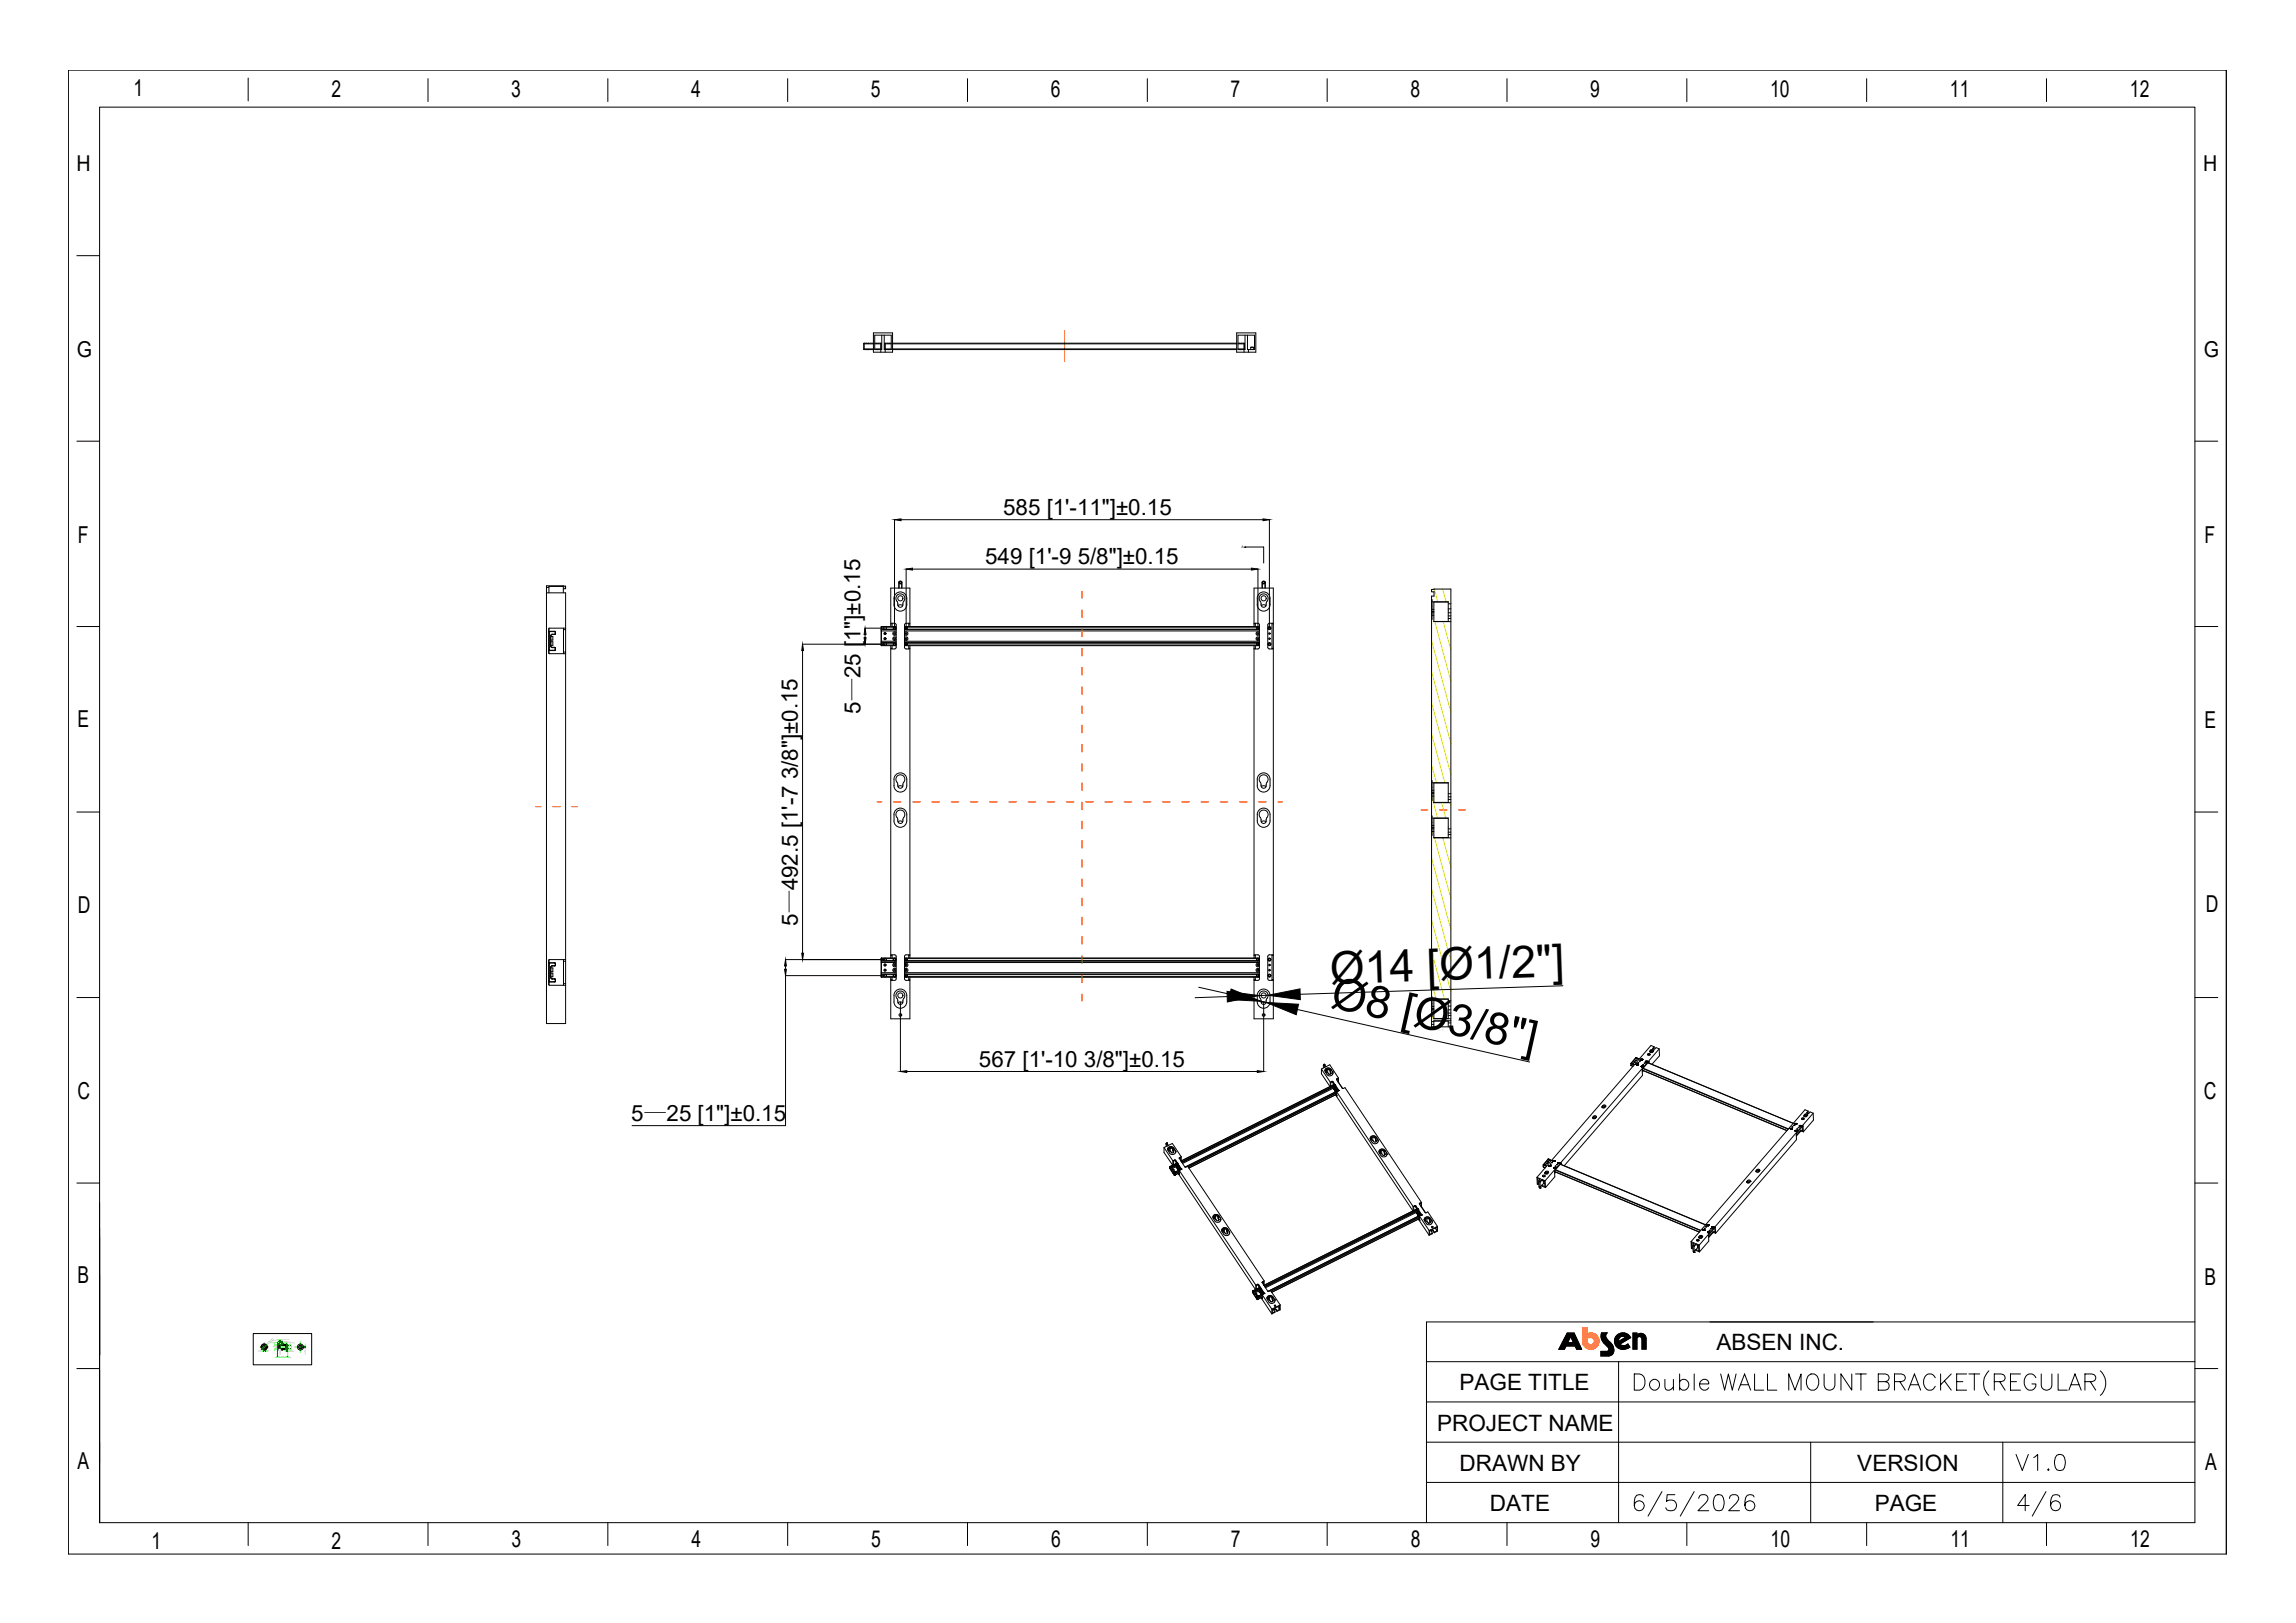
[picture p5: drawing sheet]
<svg xmlns="http://www.w3.org/2000/svg" width="594mm" height="420mm" viewBox="0 0 594 420" stroke-linecap="round" stroke-linejoin="round" font-family="sans-serif">
<defs><g id="words">
<g font-size="11.6">
<text x="344.2" y="254.6" transform="rotate(-2 344.2 254.6)">Ø14 [Ø1/2&quot;]</text>
<text x="343.9" y="260.6" transform="rotate(13 343.9 260.6)">Ø8 [Ø3/8&quot;]</text>
</g>
<g font-size="6">
<text x="34.6" y="24.9">1</text>
<text x="85.8" y="25.1">2</text>
<text x="132.3" y="25.1">3</text>
<text x="178.8" y="25.1">4</text>
<text x="225.3" y="25.1">5</text>
<text x="271.9" y="25.1">6</text>
<text x="318.4" y="25.1">7</text>
<text x="364.9" y="25.1">8</text>
<text x="411.4" y="25.1">9</text>
<text x="457.9" y="25.1">10</text>
<text x="504.5" y="25.1">11</text>
<text x="551" y="25.1">12</text>
<text x="20.1" y="140.6">F</text>
<text x="570.3" y="140.4">F</text>
<text x="20" y="188.2">E</text>
<text x="570.3" y="188.4">E</text>
<text x="20.2" y="236.3">D</text>
<text x="570.7" y="236.1">D</text>
<text x="20" y="284.3">C</text>
<text x="570.2" y="284.5">C</text>
<text x="20.1" y="332">B</text>
<text x="570.3" y="332.5">B</text>
<text x="20.1" y="380.1">A</text>
<text x="570.5" y="380.4">A</text>
<text x="39.2" y="401">1</text>
<text x="85.8" y="401">2</text>
<text x="132.4" y="400.3">3</text>
<text x="178.9" y="400.3">4</text>
<text x="225.4" y="400.3">5</text>
<text x="271.9" y="400.3">6</text>
<text x="318.5" y="400.3">7</text>
<text x="365" y="400.3">8</text>
<text x="411.5" y="400.3">9</text>
<text x="458.1" y="400.3">10</text>
<text x="504.6" y="400.3">11</text>
<text x="551.1" y="400.3">12</text>
</g>
<g font-size="5.8">
<text x="259.5" y="133.3">585 [1'-11&quot;]±0.15</text>
<text x="254.9" y="146">549 [1'-9 5/8&quot;]±0.15</text>
<text x="222.6" y="184.7" transform="rotate(-90 222.6 184.7)">5—25 [1&quot;]±0.15</text>
<text x="206.4" y="239.6" transform="rotate(-90 206.4 239.6)">5—492.5 [1'-7 3/8&quot;]±0.15</text>
<text x="253.3" y="276.1">567 [1'-10 3/8&quot;]±0.15</text>
<text x="163.3" y="290.1">5—25 [1&quot;]±0.15</text>
<text x="444.1" y="349.4">ABSEN INC.</text>
<text x="377.6" y="359.8">PAGE TITLE</text>
<text x="371.8" y="370.2">PROJECT NAME</text>
<text x="377.6" y="380.6">DRAWN BY</text>
<text x="480.5" y="380.7">VERSION</text>
<text x="385.5" y="391">DATE</text>
<text x="485" y="391.1">PAGE</text>
</g>
<g font-size="5.7">
<text x="19.8" y="44.3">H</text>
<text x="570" y="44.2">H</text>
<text x="19.8" y="92.4">G</text>
<text x="570.2" y="92.4">G</text>
</g>
<text font-size=".9" x="321.2" y="141.9">A</text>
<text font-size=".9" fill="#ff0" x="372.2" y="266.9">A-A</text>
<g font-size=".3">
<text x="69.2" y="347.8" transform="rotate(-42 69.2 347.8)">Ø9.4 [Ø3/8&quot;]±0.15</text>
<text x="70" y="347.1">2.5 [1/8&quot;]±0.1</text>
<text x="73" y="346.7">3.5 [1/8&quot;]±0.05</text>
<text x="73.4" y="347.2">1.8 [1/8&quot;]±0.1</text>
<text x="74.6" y="347.6">8 [3/8&quot;]±0.15</text>
<text x="66.9" y="349.6">5 [1/4&quot;]</text>
<text x="71" y="348.9" transform="rotate(-90 71 348.9)">（Ø6）</text>
<text x="72.5" y="351.1" transform="rotate(-90 72.5 351.1)">Ø4.5 [1/8&quot;]±0.1</text>
<text x="72.5" y="351.1">15.8 [5/8&quot;]</text>
<text x="74.6" y="349.5">2.5 [1/8&quot;]</text>
<text x="75.2" y="348.7" transform="rotate(-90 75.2 348.7)">M6</text>
<text x="78.9" y="350.3" transform="rotate(-90 78.9 350.3)">3 [1/8&quot;]</text>
</g>
<g font-size=".2">
<text x="75.7" y="349.3">+0.3</text>
<text x="75.8" y="349.5">0</text>
<text x="78.7" y="349.4" transform="rotate(-90 78.7 349.4)">+0.03</text>
<text x="78.9" y="349.4" transform="rotate(-90 78.9 349.4)">+0.08</text>
</g>
</g></defs>
<g fill="none" stroke="#000" stroke-width=".26">
<path d="M17.6 18.2h558.4v384h-558.4zM17.6 18.2v384M576 18.2v384M64.2 20.2v5.9M110.7 20.4v5.9M157.3 20.4v5.9M203.8 20.4v5.9M250.3 20.4v5.9M296.8 20.4v5.9M343.4 20.4v5.9M389.9 20.4v5.9M436.4 20.4v5.9"/>
<path d="M482.9 20.4v5.9M529.4 20.4v5.9M19.9 66.2h5.9M223.5 90.3h2.5M223.5 89h2.5M223.5 88.8h2.5M223.5 88.8v1.7M223.5 90.5h2.5M224.2 90.5h.5M226 86.1h4.9v5h-4.9zM226.3 88.8h1.6M226.3 90.3h1.7"/>
<path d="M226.3 89h1.7M226.7 90.5h.5M227.9 88.8v1.7M227.9 88.8v2.3M228.1 86.7v3.8h-1.8v-3.8h4.3v3.8h-1.8v-3.8M228.9 90.3h1.7M228.9 89h1.7M229 88.8h1.6M229 88.8v1.7M229 88.8v2.3M229.7 90.5h.5M230.9 90.5h89"/>
<path d="M230.9 90.3h89M230.9 89h89M230.9 88.8h89M319.9 86.1h5v5h-5zM320.3 88.8h1.5M320.3 90.3h1.6M320.3 89h1.6M320.7 90.5h.5M321.8 88.8v1.7M321.8 88.8v2.3M322.1 86.7v3.8h-1.8v-3.8h4.3v3.8h-1.9v-3.8M323 90.5v.6"/>
<path d="M323.6 89.9h.7M323.6 89.9v.6M324.3 89.9v.6M19.9 114.2h5.9M567.8 114.2h6M231.4 134.5v28M233.1 134.5h93.7M328.4 134.5v28M141.4 153.4h4.9v111.5h-4.9v-113.3h4.3v1.8M141.4 152h.6M145.7 151.8h-3.7v1.6M145.7 152.4h.5"/>
<path d="M145.7 151.7h.5M146.2 151.7v.7M231.8 153.7a1.66 1.66 0 0 1 1.8-.4 1.66 1.66 0 0 1 1 1.5 2.99 2.99 0 0 1-.5 2.9 1.66 1.66 0 0 1-1.8 .3 1.66 1.66 0 0 1-1-1.5 2.99 2.99 0 0 1 .5-2.8zM232.3 156.8l.6-.3 .6 .3M232.6 150.5l.3-.1 .4 .1M232.6 150.5l-.1 1.7M232.6 150.5v1.7M233.3 150.5v1.7M233.6 156.2v.3M233.6 156.2v-.2a1.22 1.22 0 0 0 .2-1.9 1.22 1.22 0 0 0-1.9 .2 1.59 1.59 0 0 0 .3 1.7 .76 .76 0 0 0 .3 1 .76 .76 0 0 0 1-.3l.1-.2M234.4 147.2v15.3M236.1 147.3h87.7"/>
<path d="M322 141.6h.1M322 141.6h4.9v4.1M325.4 147.2v15.3M325.7 153.7a1.66 1.66 0 0 1 1.9-.4 1.66 1.66 0 0 1 1 1.5 2.99 2.99 0 0 1-.5 2.9 1.66 1.66 0 0 1-1.8 .3 1.66 1.66 0 0 1-1-1.5 2.99 2.99 0 0 1 .4-2.8zM326.1 154a1.23 1.23 0 0 1 1.8 .2 1.23 1.23 0 0 1-.3 1.8 .76 .76 0 0 1-.3 1 .76 .76 0 0 1-1-.3l-.3-1.1a1.16 1.16 0 0 1 .1-1.6zM326.3 156.8l.6-.3 .6 .3M326.6 150.5l.3-.1 .3 .1M326.6 150.5l-.1 1.7M326.6 150.5v1.7M327.3 150.5v1.7M370.4 152.6l.6-.2h4.4v113.3h-5v-111.4h.6v-1.1h-.6zM370.4 155.2v5"/>
<path d="M370.4 158.6h.6M370.4 156.9h.1M370.5 155.7h4.2v5.1h-3.7M370.5 159.2h.5M370.5 158.2h.5M370.5 157.7h.5M374.7 155.8h-3.7v5.1h4.4M374.7 159.4h.7M374.7 158.6h.7M374.7 157.6h.7M374.7 156.2h.7M19.9 162.1h5.9"/>
<path d="M142 162.6v6.5M142 168.3h.1M142 163.4h.1M142.1 168.2l.1 .1M142.1 163.5v4.7M142.1 169.2h4.2M142.2 163.4l-.1 .1M142.2 168.3l1.3 .1M142.2 168.3h1.3M142.2 163.4h1.3M142.4 164.5v2.7M142.4 167.2h.1"/>
<path d="M142.4 164.5h.1M142.4 167.2l.5 .4M142.5 164.5v2.7M142.5 164.7h.5v.9h-.5M142.5 166.1h.5v.9h-.5M142.5 167.2l.4 .3M142.9 167.5v.1M142.9 167.6h.6M142.9 167.5h.6M142.9 164.2h.6M142.9 164.1l-.5 .4M142.9 164.2l-.4 .3"/>
<path d="M143.5 163.4l.2 .1M143.5 167.5l.2 .2M143.5 163.4l.1 .1M143.5 167.6l.1 .1M143.5 164.1l-.6 .1M143.5 163.4h-1.3M143.5 163.4h.1M143.5 164.1v.1M143.5 167.5v.1M143.5 168.3v.1M143.6 164l-.1 .1M143.6 168.2l-.1 .1"/>
<path d="M143.6 163.5v.5M143.6 167.7v.5M143.6 168.2h.1M143.6 167.7h.1M143.6 164h.1M143.6 163.5h.1M143.7 164l-.2 .2M143.7 168.2l-.2 .1M143.7 163.5v.5M143.7 167.7v.5M145.8 162.9h.5M145.8 162.6v6.6"/>
<path d="M145.8 168.7h.5M146.3 162.6h-4.3v6.4l.1 .2M207.6 166.7h21.3M207.6 168.4v78.3M223.8 162.6h5.1M223.8 164.2v.8M228 162.9h3.8M228 166.9h.7M228 166.5h.7M228 165.9h3.8M228 163.3h3.8M228 162.8h.7"/>
<path d="M228 162.3h.7M228 162.1h3.8M228 162.1v5M228 167.1h3.8M229.2 166.9h2M229.2 166.5h2M229.2 162.8h2M229.2 162.3h2M230.4 161.3h1l.4 .2 .1 6-.2 .4h-1.3M230.4 162.1v-9.9h5v9.9M230.4 167.1v80.8M230.4 167.8h.4"/>
<path d="M230.4 161.5h.4M230.8 161.3v.8M230.8 167.1v.8M231.3 163.8l.4 .2-.2 .1-.3-.1zM231.3 165.1l.4 .2-.2 .2-.3-.2zM231.7 166.9h.1M231.7 166.5h.1M231.7 162.8h.1M231.7 162.3h.1M231.8 166.3l-3.8 .1M231.9 163.7a.47 .47 0 0 0-.8-.1 .47 .47 0 0 0 0 .7 .47 .47 0 0 0 .8-.1M231.9 165.1a.47 .47 0 0 0-.8-.2 .47 .47 0 0 0 0 .7 .47 .47 0 0 0 .8-.1"/>
<path d="M234 162.1h91.8M234 167.1h91.8M234 166.9h.2M234 166.5h.2M234 166.3h91.8M234 165.9h91.8M234 163.3h91.8M234 162.9h91.8M234 162.8h.2M234 162.3h.2M234 163.7a.47 .47 0 0 1 .7-.1 .47 .47 0 0 1 0 .7 .47 .47 0 0 1-.7-.1M234 165.1a.47 .47 0 0 1 .7-.2 .47 .47 0 0 1 0 .7 .47 .47 0 0 1-.7-.1"/>
<path d="M234.3 163.8l.3 .2-.1 .1h-.2zM234.3 165.1l.3 .2-.1 .2h-.2zM234.7 166.9h90.5M234.7 166.5h90.5M234.7 162.8h90.5M234.7 162.3h90.5M235.1 161.3v.8M235.1 167.1v.8M235.1 167.8h.3M235.1 161.5h.3M235.4 161.3l-1.2 .1-.2 .3v5.8l.2 .4h1.2M235.4 167.1v80.8"/>
<path d="M324.4 162.1v-9.9h5v111.4h-5v-10.7M324.4 167.9h1M324.4 167.8h.4M324.4 167.1v80.8M324.4 161.5h.4M324.4 161.3h1M324.8 161.3v.8M324.8 167.1v.8M325.3 163.8l.4 .2-.2 .1-.3-.1zM325.3 165.1l.4 .2-.2 .2-.3-.2zM325.4 161.3l.4 .4v5.8l-.4 .4M325.7 166.9h.1"/>
<path d="M325.7 166.5h.1M325.7 162.8h.1M325.7 162.3h.1M325.8 163.7a.47 .47 0 0 0-.7-.1 .47 .47 0 0 0 0 .7 .47 .47 0 0 0 .7-.1M325.8 165.1a.47 .47 0 0 0-.7-.2 .47 .47 0 0 0 0 .7 .47 .47 0 0 0 .7-.1M329.1 167.8h.3M329.1 161.3v6.6M329.1 161.5h.3M329.4 161.3l-1.2 .1-.2 .3v5.8l.2 .4h1.2M374.7 160.1h.7M567.8 162.1h6M19.9 210.1h5.9"/>
<path d="M231.3 212.4a1.66 1.66 0 0 0 1.6 1.7 1.66 1.66 0 0 0 1.7-1.7M231.3 212.4a2.92 2.92 0 0 1 .5-2.8 1.66 1.66 0 0 1 1.8-.4 1.66 1.66 0 0 1 1 1.6v1.6M231.8 200.5a1.66 1.66 0 0 1 1.8-.4 1.66 1.66 0 0 1 1 1.6 2.99 2.99 0 0 1-.5 2.8 1.66 1.66 0 0 1-1.8 .3 1.66 1.66 0 0 1-1-1.5 2.99 2.99 0 0 1 .5-2.8zM232.3 212.4a.66 .66 0 0 0 .6 .7 .66 .66 0 0 0 .7-.7M232.3 212.7l.6-.3 .6 .3M232.3 203.6l.6-.3 .6 .3M233.6 203v.3M233.6 212.1v.3M233.6 212.1v-.2a1.22 1.22 0 0 0 .2-1.9 1.22 1.22 0 0 0-1.9 .2 1.59 1.59 0 0 0 .3 1.7l.1 .5M233.6 203v-.2a1.22 1.22 0 0 0 .2-1.9 1.22 1.22 0 0 0-1.9 .2 1.59 1.59 0 0 0 .3 1.7 .76 .76 0 0 0 .3 1 .76 .76 0 0 0 1-.2l.1-.3M325.3 212.4a1.66 1.66 0 0 0 1.6 1.7 1.66 1.66 0 0 0 1.7-1.7M325.3 212.4a2.93 2.93 0 0 1 .4-2.8 1.66 1.66 0 0 1 1.9-.4 1.66 1.66 0 0 1 1 1.6v1.6"/>
<path d="M325.7 200.5a1.66 1.66 0 0 1 1.9-.4 1.66 1.66 0 0 1 1 1.6 2.99 2.99 0 0 1-.5 2.8 1.66 1.66 0 0 1-1.8 .3 1.66 1.66 0 0 1-1-1.5 2.99 2.99 0 0 1 .4-2.8zM326.1 200.8a1.23 1.23 0 0 1 1.8 .2 1.23 1.23 0 0 1-.3 1.8 .76 .76 0 0 1-.3 1 .76 .76 0 0 1-1-.2l-.3-1.2a1.16 1.16 0 0 1 .1-1.6zM326.2 212.4v-.5a1.22 1.22 0 0 1-.1-1.9 1.22 1.22 0 0 1 1.8 .2 1.59 1.59 0 0 1-.3 1.7v.5M326.3 212.4a.66 .66 0 0 0 .6 .7 .66 .66 0 0 0 .7-.7M326.3 212.7l.6-.3 .6 .3M326.3 203.6l.6-.3 .6 .3M370.4 211.2v5M370.4 214.5h.6M370.4 212.8h.1M370.4 202.1v4.9M370.4 205.4h.6M370.4 203.7h.1"/>
<path d="M370.5 211.7h4.2v5h-3.7M370.5 215.2h.5M370.5 214.2h.5M370.5 213.6h.5M370.5 202.6h4.2v5h-3.7M370.5 206h.5M370.5 205.1h.5M370.5 204.5h.5M374.7 211.7h-3.7v5.1h4.4M374.7 216h.7M374.7 215.3h.7M374.7 214.5h.7"/>
<path d="M374.7 202.6h-3.7v5.1h4.4M374.7 206.9h.7M374.7 206.2h.7M374.7 205.4h.7M567.8 210.1h6M19.9 258.1h5.9M142 254.8l.1 .1 4.2 .1M142 254h.1M142 249.3h.1M142 249.2h.1M142 248.4v6.5M142.1 254l.1 .1"/>
<path d="M142.1 254h.1M142.1 249.3v4.7M142.2 249.2l-.1 .1M142.2 254l1.3 .1M142.2 254h1.3M142.2 249.2h1.3M142.2 249.1l-.2 .2M142.4 253h.1M142.4 250.3h.1M142.4 250.3v2.7M142.4 253l.5 .4M142.5 251.8h.5v1h-.5"/>
<path d="M142.5 250.5h.5v1h-.5M142.5 250.3v2.7M142.5 253l.4 .3M142.9 249.9h.6M142.9 253.3l.6 .1M142.9 253.3h.6M142.9 250h.6M142.9 249.9v.1M142.9 249.9l-.5 .4M142.9 250l-.4 .3M143.5 249.1l.2 .2M143.5 253.3l.2 .2"/>
<path d="M143.5 249.2l.1 .1M143.5 253.4h.1M143.5 249.1l-1.3 .1M143.5 249.1v.1M143.5 249.9v.1M143.5 253.3v.1M143.5 254v.1M143.6 249.8l-.1 .1M143.6 254h-.1M143.6 254h.1M143.6 253.4h.1M143.6 249.8h.1"/>
<path d="M143.6 249.3l.1 .5M143.6 249.3v.5M143.6 253.4v.6M143.7 249.8l-.2 .2M143.7 254l-.2 .1M143.7 253.4v.6M145.8 248.7h.5M145.8 254.5h.5M145.8 248.3v6.7M146.3 248.3l-4.3 .1v6.4M203.2 248.3h25.7M203.2 250v.8"/>
<path d="M228 248.7h3.8M228 252.7h.7M228 252.2h.7M228 251.7h3.8M228 249.1h3.8M228 248.6h.7M228 248.1h.7M228 247.9v5M228 252.9h3.8M228 247.9h3.8M228.9 252.5h-25.7v38.8h-39.7M229.2 252.7h2"/>
<path d="M229.2 252.2h2M229.2 248.6h2M229.2 248.1h2M230.4 247.1h1.3l.2 .4M230.4 252.9v10.7h5v-10.7M230.4 253.5h.4M230.4 247.2h.4M230.8 247.1v.8M230.8 252.9v.8M231.3 259.3a1.66 1.66 0 0 0 1.6 1.6 1.66 1.66 0 0 0 1.7-1.6M231.3 259.2a2.92 2.92 0 0 1 .5-2.8 1.66 1.66 0 0 1 1.8-.3 1.66 1.66 0 0 1 1 1.5v1.6M231.3 250.9l.4 .2-.2 .1-.3-.1z"/>
<path d="M231.3 249.6l.4 .1-.2 .2-.3-.2zM231.7 252.7h.1M231.7 252.2h.1M231.7 248.6h.1M231.7 248.1h.1M231.8 247.5l.1 5.8-.2 .4h-1.3M231.8 252l-3.8 .1M231.9 250.8a.47 .47 0 0 0-.8-.1 .47 .47 0 0 0 0 .7 .47 .47 0 0 0 .8-.1M231.9 249.5a.47 .47 0 0 0-.8-.1 .47 .47 0 0 0 0 .7 .47 .47 0 0 0 .8-.1M232.3 259.3a.66 .66 0 0 0 .6 .6 .66 .66 0 0 0 .7-.6M232.3 259.5l.6-.2 .6 .2M232.9 259.3v18"/>
<path d="M233.6 258.9v.3M233.6 258.9v-.2a1.22 1.22 0 0 0 .2-1.9 1.22 1.22 0 0 0-1.9 .3 1.59 1.59 0 0 0 .3 1.6l.1 .5M234 247.5v5.8l.2 .4h1.2M234 252.9h91.8M234 252.7h.2M234 252.2h.2M234 252h91.8M234 251.7h91.8M234 249.1h91.8M234 248.7h91.8M234 248.6h.2M234 248.1h.2"/>
<path d="M234 247.9h91.8M234 249.5a.47 .47 0 0 1 .7-.1 .47 .47 0 0 1 0 .7 .47 .47 0 0 1-.7-.1M234 250.8a.47 .47 0 0 1 .7-.1 .47 .47 0 0 1 0 .7 .47 .47 0 0 1-.7-.1M234.3 250.9l.3 .2-.1 .1h-.2zM234.3 249.6l.3 .1-.1 .2h-.2zM234.7 252.7h90.5M234.7 252.2h90.5M234.7 248.6h90.5M234.7 248.1h90.5M235.1 253.5h.3M235.1 247.1v.8M235.1 252.9v.8"/>
<path d="M235.1 247.2h.3M235.4 247.1h-1.2l-.2 .4M310.1 255.5l8.1 1.8M317.5 257.9l-8.3 .3M324.4 253.7h1M324.4 253.5h.4M324.4 247.2h.4M324.4 247.1h1M324.8 247.1v.8M324.8 252.9v.8M325.3 259.3a1.66 1.66 0 0 0 1.6 1.6 1.66 1.66 0 0 0 1.7-1.6M325.3 259.2a2.93 2.93 0 0 1 .4-2.8 1.66 1.66 0 0 1 1.9-.3 1.66 1.66 0 0 1 1 1.5v1.6"/>
<path d="M325.3 250.9l.4 .2-.2 .1-.3-.1zM325.3 249.6l.4 .1-.2 .2-.3-.2zM325.4 247.1l.4 .4M325.7 252.7h.1M325.7 252.2h.1M325.7 248.6h.1M325.7 248.1h.1M325.8 247.5v5.8l-.4 .4M325.8 249.5a.47 .47 0 0 0-.7-.1 .47 .47 0 0 0 0 .7 .47 .47 0 0 0 .7-.1M325.8 250.8a.47 .47 0 0 0-.7-.1 .47 .47 0 0 0 0 .7 .47 .47 0 0 0 .7-.1M326.2 259.2v-.5a1.22 1.22 0 0 1-.1-1.9 1.22 1.22 0 0 1 1.8 .3 1.59 1.59 0 0 1-.3 1.6v.5M326.2 259.1l1.4 .3"/>
<path d="M326.3 259.3a.66 .66 0 0 0 .6 .6 .66 .66 0 0 0 .7-.6M326.3 259.5l.6-.2 .6 .2M326.9 259.3v18M328 247.5v5.8l.2 .4h1.2M328.1 257.6h-2.4M329.1 253.5h.3M329.1 247.2h.3M329.1 247.1v6.6M329.4 247.1h-1.2l-.2 .4M370.4 258v5M370.4 259.7h.1M370.5 258.5h4.2v5.1h-3.7"/>
<path d="M374.7 258.6h-3.7v5h4.4M374.7 259h.7M404.4 255.1l-68 2.2M567.8 258.1h6M234.6 277.3h90.7M335.6 261.2l60.1 13.6M341.9 276.6l2.1-1.1 2.3 3.5M341.9 276.6v1.3l2.2 3.3M341.9 276.6l2.3 3.4M342.4 275.7l.3 .5M342.4 275.6v.1M342.4 275.6h.1"/>
<path d="M342.4 275.6v.7M342.5 275.6h.1M342.5 275.7l.3-.1 .2 .5M342.6 275.4l.1 .1M342.6 275.4l-.2 .2M342.7 275.5v.2l-.2-.1M342.7 275.5v.3l-.3-.1M342.8 277.1l.6 1 .4 .3 .8-.2 .2-.5M342.8 277.1h.1M343 277.2h.1M343 277.2l.2-.3v.5M343.8 277.9l.1 .1"/>
<path d="M343.8 276.7l-.3 .2M344 276.9l.2 .3M344.2 277.2l-.1-.3-.4-.3-.4 .1-.3 .3 .2 .5 .6 .5h.4l.2-.3M344.2 277.3v.3M344.2 277.5l-.2-.6-.5-.2v.9M344.2 277.5v.1M344.2 277.4l.1 .2M344.2 277.6l.1 .1M344.3 277.6v.1M344.3 277.7h.1M344.3 276.7l-.3-.3h-.7l-.4 .3-.1 .4M344.3 276.8l-.8-.4-.4 .2-.3 .4"/>
<path d="M344.3 276.7v.1M344.3 277.7v.1M344.3 276.7l.4 .7M344.6 280h.2M344.6 279.8l.2 .1M344.6 279.8l-.4 .2M344.6 280l-.3 .1v1M344.6 279.8v.2M344.6 279.9l.5 .8M344.7 277.4h.1M344.7 277.4l.1 .3M344.8 277.7h.1"/>
<path d="M344.8 279.9v.1M344.8 279.9l1.5 2.2M345.8 279.4h.1M345.8 279.2v.2l1.4 2.2 .8-.1 19.7 29.6M345.8 279.3v.1M345.8 279.3l.3-.1v.8M345.8 279.2v.1M346.3 279l-.5 .2M346.3 279v1M370.4 265.1h.6M370.4 264.4h.6M370.4 261.3h.6"/>
<path d="M370.5 262h.5M370.5 261h.5M370.5 260.4h.5M371 264.2h3.7v1.5M374.7 264.7h.7M374.7 262.8h.7M374.7 262.2h.7M374.7 261.3h.7M374.7 260.3h.7M375.4 264.2h-4.4v1.5M422 275.7h.1M422 275.2h.1"/>
<path d="M422 275.2v.6l.5 .2M422 275.7l.5 .2M422 275.2l.8 .4M422 275.2h.3M422.3 275.2h.1M422.3 275.2l.2 .1M422.3 275.2l.3-.1-.1 .2M422.5 275.3l.4 .2M422.7 274.9h.1M422.8 274.9h.1M422.9 274.9h.1M423 274.4h.3z"/>
<path d="M423.1 274.5h.1M423.1 274.4h.1M423.1 274.4v.1M423.2 274.4h.1M423.2 273.7h.1M423.2 273.7l-1.2 1.5M423.2 273.7l.3 .2M423.3 273.7l.8 .4M423.3 275.5h.1M423.3 275.4h.1M423.3 275.4v.1M423.4 275.5h.1"/>
<path d="M423.4 275.4h.1M423.4 275.4h-.1M423.4 275.5h.2M423.5 273.9l-.1 .2 .3-.2M423.5 273.9h.2M423.5 275.5h.1M423.6 275.5h.1M423.6 275.3h.1M423.6 275.4h.1M423.6 275.3l-.2 .1M423.6 275.3l.1 .2M423.7 275.4h.1"/>
<path d="M423.7 275.5h.1M423.7 275.5h-.1M423.7 275.5h-.2M423.7 273.9h.1M423.7 273.9l.4 .2M423.7 275l.3 .1zM424 275h.1M424.4 274.2h.1M424.4 274.2l.1 .1M424.4 274.1v.1M424.5 274.3h.1M424.5 274.2h.1"/>
<path d="M424.5 274.1h.1M424.5 274.1h-.1M424.5 274.2v.1M424.5 274.3h.2M424.6 276h.1M424.6 276v.1M424.6 276.1h.1M424.6 274.3h.1M424.6 275.9h.1M424.6 275.9h.3M424.6 275.9v.1M424.7 274.3h.1"/>
<path d="M424.7 276.1h.1M424.7 274.2h.1M424.7 274.1h.1M424.7 274.2v.1M424.7 274.1h-.2M424.7 274.1v.2h-.2M424.8 274.1h.1M424.8 274.2h-.1M424.8 276.1h.1M424.8 276.1h-.1M424.9 276h.1M424.9 275.9h.1"/>
<path d="M424.9 276l-.1 .1M424.9 276v.1M424.9 275.9v.1M425 277l-.1 .2M425 276.5l37.6 15.7M425.1 276.4l37.6 15.7M425.2 277.1l-.3 .3M425.6 275.1v.1M425.7 274.7h.1M425.7 274.7v.1M425.7 274.6h.1M425.7 274.8h.1"/>
<path d="M425.7 274.6h.2M425.7 274.6v.1M425.8 274.8h.1M425.9 274.8h.1M425.9 274.8h-.1M426 274.6h.1M426 274.7l-.1 .1M426 274.6v.1M426 274.7h.1M426.3 275l37.7 15.7M426.5 274.9v.1M426.6 275.1v-.4l-1.7 2v1.6l-20.2 23.4"/>
<path d="M426.7 272.9l-.2 .2M426.9 271.9v.4l.3 .1 .6-.4M426.9 273h-.6M426.9 271.9v.3M426.9 272.2h.1M427 271.7l.6-.1 .2 .3v.1M427 271.7l-.1 .2M427 271.7l.1 .3M427.1 272l.4-.2v.5M427.1 272l-.2 .2M427.3 272.2l-.1 .2M427.3 271.9v.3"/>
<path d="M427.3 272.2h.2M427.7 271.2l.1 .3 .6-.4 .8 .3M427.8 271.9v.1M427.9 270.9l-.8-.4-29.5 34.2M427.9 270.9l-.2 .3M427.9 270.9l-.2 .5v-.2M429.2 271.4l-29.5 34.2M429.2 271.4l.1 1.8-1.9 2.2M301.1 297v1.2l2.3 3.3M301.1 297l2.2-1.1 2.3 3.4M301.1 297l2.3 3.4M301.7 296l.3 .5"/>
<path d="M301.7 295.9l.1 .1M301.7 295.9v.1M301.7 296h.1M301.8 296h.1M301.8 296l.2-.1zM301.9 295.8h.1M301.9 295.8h-.2v.9M301.9 295.8l-.2 .1M302 295.8v.4l-.3-.1M302 296l.3 .4M302.1 297.5l.5 .9 .5 .3 .8-.1 .3-.5M302.1 297.4v.1"/>
<path d="M302.3 297.5l.2-.3v.6M302.3 297.5l.1 .3 .7 .4M302.3 297.5l.1-.3 .4-.2 .5 .1 .2 .4M302.3 297.5h.1M303.1 298.2l.1 .1M303.1 297.1l-.3 .2M303.3 297.2l.2 .3M303.5 297.5l-.3-.4h-.4v.8M303.5 297.7v.2M303.5 297.6v.1M303.5 297.7v.1M303.5 297.5v.2"/>
<path d="M303.5 297.8v.1M303.5 297.8l.1 .1M303.5 297.9l.1 .2M303.6 297.9v.1M303.6 297.9v.2M303.6 298.1h.1M303.6 298.1l-.1 .3-.4-.2M303.6 297l-.8-.3-.5 .2-.2 .5M303.6 297.1l-.3-.3h-.6l-.4 .1-.2 .5M303.6 297v.1M303.6 298v.2M303.6 297l.4 .7"/>
<path d="M304 297.7l.2 .4M304 297.7h.1M304.2 298.1h.1M305.1 299.8l1.4 2.2h.3M305.2 299.5l-.1 .3M305.2 299.7l-.1 .1M305.2 299.5v.2M305.2 299.7l.3-.2v.8M305.6 299.3v1.1M305.6 299.3l-.4 .2M344.2 280v1.1M344.3 281l-.1 .1"/>
<path d="M344.7 280.9l.1 .2M344.7 280.9l-39.2 19.6M344.8 281.1l-39.1 19.6M344.8 280l1.5 2.2M344.8 281.1h.1M344.9 281.1h.1M344.9 280.8l.1 .2M344.9 280.8l-.2 .1M345 281.6v.3M345 281.6l.2-.2 .3 .2M345 281.6l.1 .3 .4-.3M345 281.9h.1"/>
<path d="M345 281l-.2 .1M345 281.6l-39 19.5M345.1 281.7h.2M345.2 280.6h.1M345.2 280.6v.1M345.2 280.6l-39.7 19.8M345.2 280.7l-.3 .1M345.2 281.6l-.1 .1M345.2 281.6h.1M345.2 281.6l.1 .1M345.2 280.7l.1 .1M345.2 280.7h.1"/>
<path d="M345.3 280.7h.1M345.3 280.7l.1 .1M345.3 282.1l.2-.2 .3 .2M345.3 282.1v.1M345.3 280.8l-.3 .2M345.3 280.8l.1 .1M345.3 282.1v.2M345.3 280.8h.1M345.4 281.1v.1M345.4 280.9h.1M345.4 281.1v.2M345.4 281l-39.6 19.8"/>
<path d="M345.4 281.1l-39.6 19.8M345.4 280.8v.3M345.4 281.3h.1M345.4 281.2l.7 1M345.4 281.2l.1 .1M345.5 281.6l-.2 .4-.3-.1M345.5 281.3l-.3 .1M345.5 282.1h.1M345.5 281.3h.1M345.5 281.3l.6 1-.6-1M345.5 283.3l20 30M345.6 282.1h-.1"/>
<path d="M345.6 282.1h.1M345.6 283.3l.2 .2M345.7 283.2l.1 .1M345.8 282.5v.1M345.8 283.5v.1M345.8 282.5l-39.2 19.5M345.8 283.5h.1M345.8 282.5h-.1M345.8 283.6h.1M345.8 282.1l-.2 .4-.3-.2M345.8 282.1l-.2 .3-.3-.2M345.8 282.7l-38.5 19.2"/>
<path d="M345.8 282.8l-38.4 19.2M345.8 283.2l-38.2 19.1M345.8 282.5v1.1M345.8 282.5l19.8 29.7M346 282.4h.1M346 282.4l-.2 .1M346.2 282.2h.1M346.2 282.2l-39.6 19.8M346.2 282.2l-.2 .2M346.2 282.2l.1 .1M346.3 282.2h.1M346.3 280v.1"/>
<path d="M346.3 282.3l-.5 .2M346.3 280l-.1 .1M346.3 282.2v.1M346.3 282.1h.1M346.3 280.1v.1M346.3 282.1v.1M346.3 280.1l1.1 1.6M354.5 294.6l.5 1.1 .5 .2h.6l.5-.6M354.7 294.7l.2-.3v.6M355.7 294.4l.2 .3M355.9 295h.1M355.9 294.7l-.3-.4h-.4v.9"/>
<path d="M355.9 294.7l-.1-.3-.4-.2h-.4l-.3 .3 .1 .5 .7 .5a.28 .28 0 0 0 .4 .1 .28 .28 0 0 0 .1-.3M355.9 295v.1M355.9 294.8v.2M355.9 294.7v.3M355.9 295.1l.1 .2M355.9 295l.1 .1M356 294.3h.1M356 295.1l.1 .3M356 294.3l-.4-.3h-.5l-.5 .3-.1 .3M356 294.3l-.4-.3-.4-.1-.6 .3-.1 .4M356 295.1v.2M356 294.3l.4 .6"/>
<path d="M356.4 294.9l.2 .4M356.4 294.9h.1M356.8 298.1l.5 .9a.86 .86 0 0 0 .9 .4 .86 .86 0 0 0 .6-.7M357 298.1l.1 .3 .8 .6h.3l.1-.3M357 298.1l.2-.2v.5M357 298.1l.4-.5 .6 .1 .2 .4M357 298.1v.1M358 297.8l.2 .4M358.1 298.3l.1 .3M358.1 298.3l.1 .1M358.2 298.1l-.3-.3-.5-.1v.9M358.2 298.1v.1"/>
<path d="M358.2 298.2l-.1 .1M358.2 298.4v.2M358.2 298.6l.1 .1M358.2 298.4l.1 .2M358.3 298.6v.1M358.3 297.7l-.4-.3-.5-.1-.5 .4-.1 .4M358.3 297.7l-.4-.3h-.6l-.4 .3-.1 .3M358.3 297.7h.1M358.3 298.6v.2M358.3 297.7l.4 .6M358.3 297.7l.4 .7M358.7 298.3l.1 .4"/>
<path d="M358.7 298.4l.1 .3M358.7 298.3v.1M358.8 298.7h.1M400.5 300h.1M400.5 300l.9 .3M400.5 300l-1.2 1.4M400.5 300l.3 .1M412.1 289.3h.1M412.1 289.1v.2M412.3 288.9l.4-.2 .3 .4-.4 .4-.5-.1v-.3M412.3 289.1l.4-.1v.4M412.3 288.9v.2"/>
<path d="M412.3 288.9l-.2 .2M412.3 289.1l-.2 .2M412.7 289.1l-.3 .4M413 289.1h.1M414.5 286.5v.1M414.5 286.3v.2M414.7 286.1l.4-.2 .3 .4-.4 .4-.5-.1v-.3M414.7 286.3l.4-.1v.4M414.7 286.1l-.2 .2M414.7 286.3l-.2 .2M414.7 286.1v.2M415.1 286.3l-.3 .4"/>
<path d="M415.4 286.3v.1M462.4 292.6l-37.5-15.7 37.4 15.7M463.2 292.1h.1M463.2 292h.1M463.2 292.1l.1 .1M463.3 292.2h.1M463.4 292.2h.1M463.5 292h.1M463.5 292h-.3v.2M463.5 292v.2M463.5 292.1h.1M463.5 292.1v.1"/>
<path d="M463.6 291.6l.2 .1zM464 291.2h.2zM464.2 291.2h.1M464.3 290.8h.1M464.3 290.8v.1M464.3 290.9h.1M464.3 290.7h.1M464.3 290.7v.2M464.4 290.9h.1M464.4 292.6h.1M464.4 292.6l.1 .1M464.5 292.6h.1"/>
<path d="M464.5 290.9h.1M464.5 292.7h.1M464.5 292.5h.2M464.5 292.5l-.1 .1M464.6 292.7h.1M464.6 290.7h.1M464.6 290.9h.1M464.6 290.7h-.3M464.6 290.7v.2M464.6 290.8h.1M464.6 290.9h-.1M464.7 292.7h.1"/>
<path d="M464.7 292.7h-.1M464.7 292.5h.1M464.8 292.6h.1M464.8 292.6l-.1 .1M464.8 292.5v.1M464.9 292.1l.2 .1zM464.9 292.1v.1M465.5 291.3h.1M465.5 291.4h.1M465.6 291.4h.1M465.6 291.2h.1M465.6 291.4l.1 .1"/>
<path d="M465.6 291.2h.2M465.6 291.2l-.1 .2M465.6 291.4h.2M465.7 291.5h.1M465.8 291.4h.1M465.8 291.4l-.1 .1M465.8 291.2h.1M465.8 292.6l-1.1 1.2M465.8 292.8l-1.1 1.2M465.8 292.6v.2M465.8 291.2l.1 .1M465.9 291.3h.1"/>
<path d="M465.9 291.4h.1M465.9 291.3l-.1 .1M466.1 292.7l-.3 .1M466.1 292.5l-.3 .1M466.1 292.7l.4 .2M466.1 292.5v.2M466.2 289.6h.5M466.2 289.6h.1M466.3 291.5l.1 1.1-.3-.1M466.4 291.4l-1.7 1.9 .1 1.6-20.9 24.2M466.4 291.4h.1M466.5 291.4v1.5"/>
<path d="M466.6 289.5l-.2 .2M466.8 288.6a.37 .37 0 0 0 .2 .4 .37 .37 0 0 0 .4-.1l.2-.2M466.8 288.8l-.1 .1M466.8 288.6v.2M466.9 288.4l.5-.2 .3 .3-.1 .2M466.9 288.6l.4-.1v.5M466.9 288.4l-.1 .2M466.9 288.6l-.1 .2M466.9 288.4v.2M467.2 288.8l-.2 .2M467.2 288.8l.1 .1M467.2 288.5v.3"/>
<path d="M467.5 287.9l.2 .3 .6-.5 .8 .4M467.6 288.6h.1M467.8 287.5l-.8-.3-29.5 34.1M467.8 287.5l-.3 .4M467.8 287.5v.3l-.3 .3v-.2M469.1 288.1l-29.5 34.1M469.1 288.1l.1 1.8-2.7 3M19.9 306.2h5.9M25.8 311.2v82.8h542v-366.3h-542v366.3v-20.8M302.6 302h.1M302.6 302v.3l1.2 1.8M302.6 301.9h.1"/>
<path d="M302.6 301.9l.1 .1M302.6 301.9v.1M302.6 302l.2 .2M302.7 302h-.1M302.7 302l.1 .1M302.8 302.4l.1 .2M302.8 302.2v.2M302.8 302.4h.1M302.8 302.2v.1M302.8 302.1v.2M302.8 302.1v.1M302.8 302.3v.1"/>
<path d="M302.9 302.6h.1M302.9 302.6l.7 1M302.9 302.6l.6 1.1M302.9 301.8l.2 .2M302.9 301.8l-.2 .2M303.1 302l-.3 .1M303.1 301.7l-.2 .1M303.1 301.7l.2 .1M303.3 301.9l-.2 .1M303.3 302.7h.1M303.3 301.8v.1M303.3 302.7h.3"/>
<path d="M303.4 300.4v1.1M303.4 301.5h.1M303.5 303.7h.1M303.6 303.6v.1M303.6 303.6l-.1 .1M303.6 301.4h.1M303.6 302.7h.1M303.6 302.7h-.3M303.6 302.6l-.2-.1-.1 .2M303.6 302.6v.2l-.3-.1M303.6 302.6l-.3 .1M303.6 302.6v.1"/>
<path d="M303.6 301.4l-.2 .1M303.6 303.7h.1M303.6 303.5h.1M303.6 303.2h.1M303.6 303.5v.2M303.6 303.5l.2 .2M303.6 303.6h.1M303.7 303.2h.2M303.7 303.5h-.1M303.7 303.5l.1 .2M303.8 303.7v.1M303.8 304.1h.1"/>
<path d="M303.8 303.7l.1 .1M303.8 303.8v.3M303.8 303.7h.1M303.8 303.8h.1M303.9 304.1h.1M303.9 300.3l.3 .1M303.9 300.2h.3M303.9 300.3l-.3 .2v.9M303.9 300.2v.1M303.9 303.8v.3M303.9 300.2l-.5 .2M303.9 303.2h.1"/>
<path d="M303.9 303.1v.1M303.9 303.1l-.3 .1M303.9 300.3l.5 .7M303.9 303.2h-.2M303.9 303.1v.2l-.3-.1M303.9 303.1l-.2-.1-.1 .2M304 303.4l.1 .1M304 303.4l-.3 .1M304 301.3l.2 .2M304 301.3l-.9 .4M304.1 301.5h.2M304.1 303.5l-.3 .2"/>
<path d="M304.2 301.5h.1M304.2 300.2v.2M304.2 300.4l1.4 2.2M304.2 300.2l1.4 2.2M304.2 301.5l-.9 .4M304.2 303.3l.1 .1M304.2 303.3l-.2 .1M304.2 301.2l-.2 .1M304.2 301.2l.2 .1M304.3 302l.1-.2 .4 .2M304.3 302v.1M304.3 303.4l-.2 .1"/>
<path d="M304.3 301.9l-1.4 .7M304.4 301.3l-.2 .2M304.4 301.3h.1M304.4 302h.2M304.5 301h.1M304.5 301l-1.9 .9M304.5 301.9v.1M304.5 301l.2 .2M304.5 301l-.3 .2M304.5 302h-.1M304.5 301.9l-.1 .1M304.5 302h.1"/>
<path d="M304.5 301.9l.1 .1M304.6 301l.1 .2M304.6 302.5l.1-.2 .4 .2M304.6 302.5l.1 .1M304.6 302.5v.1M304.7 301.2h.1M304.7 301.2v.3M304.7 301.2v.1l-1.9 1M304.7 301.2l-.3 .1M304.7 301.4l.1 .3M304.7 301.5l.1 .2M304.7 301.5l.7 1.1-.6-.9"/>
<path d="M304.7 301.5l-1.9 .9M304.8 301.7h.1M304.8 302l-.2 .3-.3-.2M304.8 302l-.2 .2-.3-.1M304.8 302.5h.2M304.8 303.7l20 30M304.8 301.7l-.3 .1M304.9 302.4v.1M304.9 303.6l.1 .3M304.9 302.5h-.1M304.9 302.4l-.1 .1M304.9 302.5h.1"/>
<path d="M304.9 302.4l.1 .1M305 302.8l.1 .1M305 302.8l-.8 .5M305 302.8h.1M305.1 302.9l-.1 1M305.1 303.7h.1M305.1 302.9l19.8 29.7M305.1 303.1l-.8 .3M305.1 303.2l-1.2 .6M305.1 303.5l-1.2 .6M305.1 303.9h-.1M305.1 302.5l-.1 .3-.4-.2"/>
<path d="M305.1 302.5l-.1 .2-.3-.1M305.3 302.7v.1M305.3 302.7l-.3 .1M305.5 302.6h.1M305.5 302.6l-1.9 .9M305.5 302.6l-.2 .1M305.6 302.6h.1M305.6 300.4h.1M305.6 302.4v.1M305.6 302.4v.2M305.6 300.4h-.1M305.6 302.6l-.5 .3"/>
<path d="M307.2 301.8l19.9 29.7M313.8 315l.6 1.1 .4 .2 .7-.1 .3-.6M314 315.1l.2-.3v.5M314.4 315.5l.5 .4 .4-.1v-.3M315 314.7l.2 .3M315.2 315l-.3-.3-.4-.1v.9M315.2 315.2v.3M315.2 315.2v.2M315.2 315l-.2-.4h-.8l-.2 .5 .4 .4M315.2 315v.2M315.2 315.5l.1 .1M315.2 315.4l.1 .1"/>
<path d="M315.2 315.4v.1M315.3 314.6l-.4-.3h-.5l-.5 .3-.1 .4M315.3 315.5l.1 .2M315.3 314.6l.5 .7M315.8 315.3v.3M316 318.4h.1M316 318.4l.6 1 .5 .3 .7-.1 .3-.6M316.3 318.5h.1M316.3 318.5l.2-.3v.6M317.3 318.2l.2 .3M317.4 318.4l-.3-.3-.3-.1v.9M317.4 318.6l.1 .2"/>
<path d="M317.4 318.4h.1M317.4 318.4l.1 .1M317.5 318.8l-.1-.5-.3-.3h-.5l-.3 .3 .2 .5 .6 .5 .5-.1-.1-.3M317.5 318.8v.1M317.5 318.8l.1 .1M317.6 318.9v.1M317.6 318a.88 .88 0 0 0-.9-.3 .88 .88 0 0 0-.7 .7M317.6 318l-.5-.2h-.5l-.6 .6M317.6 318.9v.2M317.6 318l.4 .7M318 318.7l.1 .3M365.6 313.3h.1"/>
<path d="M365.6 312.2v1.1M365.7 313.2l-.1 .1M366 312.1l.3 .1M366 312l.3 .1M366 312l-.4 .2M366 312.1l-.3 .2v.9M366 312v.1M366 312.1l.6 .7M366.2 313.1l.1 .2M366.2 313.1l-39.2 19.6M366.3 313.3h.1M366.3 313.3l-39.2 19.6"/>
<path d="M366.3 312.2l1.4 2.2M366.3 312.1l1.4 2.1M366.3 312.1v.1M366.4 313l.1 .2M366.4 313l-.2 .1M366.4 313.8l.2 .4 .2-.1 .1-.3M366.4 313.8l.2-.2 .3 .2M366.4 313.8l.2 .2 .3-.2M366.5 313.7l-39.1 19.5M366.5 313.2l-.2 .1M366.6 313.9h.2M366.6 312.8h.1"/>
<path d="M366.6 312.8l-39.6 19.8M366.7 312.8h.1M366.7 313.8l.1 .1M366.7 313.7l.1 .2M366.7 312.8l-.3 .2M366.7 313.7l-.1 .2M366.7 313.8l-.1 .1M366.7 312.8l.1 .2M366.7 313.7v.1M366.8 314.3l.2 .4 .2-.4M366.8 314.3l.1-.2 .3 .2M366.8 314.3v.1a.21 .21 0 0 0 .2 .1 .21 .21 0 0 0 .2-.2"/>
<path d="M366.8 313h.1M366.8 313l-.3 .2M366.8 313.3l.1 .1M366.8 313v.1M366.8 313.3l-39.5 19.8M366.8 313.1v.2M366.8 313.2l.1 .3M366.8 313.1h.1M366.8 313.1l-39.6 19.8M366.8 313.3l.8 1.1-.7-.9M366.8 313.1v.1M366.8 313.2v.1"/>
<path d="M366.9 313.4v.1M366.9 313.5h.1M366.9 313.5l-.2 .1M366.9 313.5l.6 .9M366.9 314.4h.2M366.9 315.5l2.8 4.2M367 314.3h.1M367 314.2l.1 .2M367 314.2l-.1 .2M367 314.3h-.1M367 315.4l.2 .3M367 314.2v.1"/>
<path d="M367.1 315.4l.1 .1M367.2 314.6v.1M367.2 315.7v.1M367.2 315.7h.1M367.2 315.8h.1M367.2 314.9l-38.4 19.2M367.2 315l-38.4 19.2M367.2 315.3l-38.2 19.1M367.2 314.7l2.5 3.7M367.2 314.7v1.1M367.3 311.4l-.1 .2 1.5 2.2 .3 .1 .4-.3 2.5 3.8M367.3 311.5l-.1 .1"/>
<path d="M367.3 311.5l.3-.1v.7M367.3 311.4v.1M367.4 314.5l.1 .1M367.4 314.5l-.2 .1M367.7 314.4h.1M367.7 314.4l-39.7 19.8 39.2-19.6M367.7 314.4l-.3 .1M367.7 312.2l.1 .1M367.7 314.4l-.5 .3M367.7 314.2l.1 .1M367.7 311.1l-.4 .3M367.7 312.2h.1"/>
<path d="M367.7 311.1v1.1M367.7 314.2v.2M367.8 314.3l-.1 .1M367.8 312.3h-.1M367.8 312.3l1 1.6M368.5 315.6h.1M368.5 315.6l.6 1.2 .4 .1 .8-.1 .2-.6M368.7 315.7l.2-.3v.6M369.5 316.4l.1 .1M369.6 315.4l.3 .3M369.7 318.4v1.3M369.9 315.7h.1"/>
<path d="M369.9 315.9h.1M369.9 315.7l-.3-.4h-.4v.8M369.9 315.9v-.4l-.4-.3-.7 .2v.5l.6 .5M369.9 315.9v.2M369.9 315.8v.1M369.9 315.9v.1M369.9 316.1l.1 .1M369.9 316l.1 .1M369.9 316v.1M370 316.2l-.2 .4-.4-.2M370 316.1v.2M370 316.1v.1"/>
<path d="M370 315.3l-.4-.3h-.6l-.5 .6M370 315.3a.86 .86 0 0 0-.9-.4 .86 .86 0 0 0-.6 .7M370 315.3l.4 .6M370.2 318.3l.1 .2M370.3 318.5l.3 .6M370.3 318.3v.2M370.4 315.9l.1 .3M370.6 318.1l.2 .4M370.6 319.1v.2l-.9 .4M370.6 317.5v.2M370.7 317.5l-.3 .1M370.7 317.5v.1"/>
<path d="M370.8 318.6l-.4-.1-.1 .2M370.8 318.6l.2 .4M370.8 318.5l.2 .4M370.8 318.5v.1M371 318.9v.1M371.3 317.8l.5 .7M371.8 318.5v-.9l-1.9 .9v.9l.7-.3M371.8 318.5l-.8 .4M371.9 317.4l-2.2 1M371.9 317.4v1.2l-.9 .4M397.6 304.7l.9 .4-.4 .5M397.6 304.7l.1 1.7 .5 .2"/>
<path d="M397.9 306.3l.3 .1M398.1 305.8h.1M398.1 305.6h.4M398.1 305.6v.2M398.1 305.8l.1 1.3M398.1 306l-.2 .3M398.2 307.1h.1M398.2 307.1v.1M398.2 307.2l.2 .2M398.2 307.2h.3M398.4 307.4h.1M398.4 305.2l-.6-.2 .1 1.3"/>
<path d="M398.5 305.9v1.3M398.5 305.6v.3M398.6 307.1l-.2 .3M398.8 306.9l1 .4M398.9 305.2v.2M398.9 306.7l-.4 .5M398.9 305.4l.7 .3 .1 1.3-.8-.3M398.9 305.2l-.4 .4M398.9 305.4l-.4 .5M398.9 305.2l.8 .4M399.1 304.2l.4-.1a.29 .29 0 0 1 0 .5 .29 .29 0 0 1-.4-.3zM399.1 304.4h.6"/>
<path d="M399.1 304.4v.1M399.3 305.6v.7M399.3 301.4v.6M399.3 302l.5 .2M399.3 301.4h.1M399.3 301.4l.8 .4M399.3 305.6h.1M399.3 306.3l-.4 .4M399.3 301.4l.3 .1M399.3 305.6v.1M399.6 304.3l-.2 .2M399.6 301.5l.2 .1"/>
<path d="M399.6 301.5l.3-.1-.1 .2M399.7 306.2l-.4 .1M399.7 303.4v.3l.2 .1h.3l.4-.3M399.7 303.4v.3M399.7 305.6l.1 1.7M399.8 301.6l.4 .1M399.9 303.2l.3-.1a.31 .31 0 0 1 .3 0 .31 .31 0 0 1 .1 .4M399.9 303.2v.2M399.9 303.2l-.2 .2M399.9 303.4l.4-.1v.5M399.9 303.4l-.2 .3M400 301.1h.1"/>
<path d="M400.1 301.1h.1M400.2 301.1h.1M400.2 303.3v.2M400.2 303.5l-.2 .3M400.2 303.5h.1M400.4 300.6l.2 .1h-.2zM400.4 300.6h-.1M400.5 300.7h.1M400.6 303.4h.1M400.6 301.7h.1M400.6 301.7l.1 .1M400.7 301.8h.1"/>
<path d="M400.7 301.7h.1M400.7 301.6h.1M400.7 301.6l-.1 .1M400.7 301.7v.1M400.7 301.8h.2M400.8 301.8h.1M400.8 300.1l-.1 .2 .3-.1M400.8 300.1l.2 .1M400.9 301.7h.1M400.9 301.8h.1M400.9 301.6h.1M400.9 301.7v.1"/>
<path d="M400.9 301.6h-.2M400.9 301.6l.1 .1M401 301.7h.1M401 301.7h-.1M401 300.2l.4 .2M401.1 301.2l.2 .1zM401.3 301.2v.1M401.7 300.5h.1M401.7 300.4h.1M401.7 300.5h.4M401.7 300.4v.1M401.8 300.5h.1"/>
<path d="M401.8 300.4h.1M401.8 300.4h.3M401.8 300.4h-.1M401.9 300.5h.1M401.9 302.3h.1M401.9 302.1h.1M401.9 302.1h.3M401.9 302.1v.2M402 302.3h.1M402 300.5h.1M402 300.4h.1M402.1 300.4h.1"/>
<path d="M402.1 300.4l-.1 .1M402.1 302.3h.1M402.2 302.3h.1M402.2 302.3h-.2M402.2 302.1h.1M402.2 302.1v.1M402.2 303.2l37.5 15.6M402.2 302.2h.1M402.2 302.2v.1M402.3 303.3l-.1 .1M402.4 302.8l37.6 15.7M402.4 302.7l37.6 15.7"/>
<path d="M402.5 303.3l-.3 .4M402.7 301.3l.2 .1zM403 301h.1M403 300.9h.1M403 301l.1 .1M403 300.9h.3M403 300.9v.1M403.1 301.1h.1M403.2 301.1h.1M403.3 301h.1M403.3 301l-.2 .1M403.3 300.9h.1"/>
<path d="M403.3 301v.1M403.3 300.9v.1M403.6 301.3l37.7 15.6M403.8 301.1v.2M403.9 301l-1.7 1.9v1.6l-2.4 2.8M403.9 301h.1M403.9 301v.4M439.7 319.8l.6-.1 .2 .3-.1 .1M439.7 319.8v.3M439.7 319.8l-.2 .2M440.1 319.9v.2M440.5 318.3h.1"/>
<path d="M440.5 318.4h.1M440.5 318.3v.1M440.6 318.4h.1M440.7 318.4h.1M440.8 318.2h.1M440.8 318.2l-.3 .1M440.8 318.2v.1M440.8 318.3h.1M440.8 318.4h.1M440.8 318.3v.1M440.8 318.4h-.1M440.9 317.8l.2 .1z"/>
<path d="M441.3 317.5h.2zM441.6 317.1h.1M441.6 317h.1M441.6 317.1v.1M441.6 317.2h.1M441.6 317v.2M441.6 317l.3-.1v.2M441.7 317.2h.1M441.7 318.9h.1M441.8 317.2h.1M441.8 318.9h.1M441.8 318.8h.2"/>
<path d="M441.8 318.8h.1M441.8 318.8l-.1 .1M441.8 318.9l.1 .1M441.9 319h.1M441.9 317.2h.1M441.9 318.9v.1M441.9 317h.1M441.9 317.1h.1M441.9 317.1l-.1 .1M442 318.9h.1M442 318.9l-.1 .1M442 318.8h.1"/>
<path d="M442.1 318.9h.1M442.1 318.8h.1M442.1 318.9h-.1M442.1 318.8v.1M442.2 318.4h.1M442.2 318.3l.2 .1-.1 .1zM442.5 318h.3zM442.8 318h-.1M442.8 317.6h.1M442.8 317.6l.1 .1M442.9 317.6h.1M442.9 317.7h.1"/>
<path d="M442.9 317.5h.1M442.9 317.5h.2M442.9 317.5l-.1 .1M442.9 317.7h.2M443 317.7h.1M443.1 317.7h.1M443.1 317.7h-.1M443.1 317.5h.1M443.1 317.6h.1M443.1 317.6v.1M443.1 318.8v.2M443.1 318.8l-1.1 1.3"/>
<path d="M443.1 319l-1.1 1.3M443.2 317.6h.1M443.2 317.6l-.1 .1M443.2 317.5v.1M443.4 319h-.3M443.4 318.8h-.3M443.4 319l.5 .1M443.4 318.8v.2M443.6 317.8l.1 1.1-.3-.1M443.7 317.6l-1.7 2 .1 1.6-2.4 2.8M443.7 317.6h.1M443.7 317.6l.2 1.5"/>
<path d="M451.9 305.7v.3l.2 .2 .7-.4M451.9 305.9v.1M451.9 305.7v.2M452.1 305.5l.4-.2a.31 .31 0 0 1 .3 .2 .31 .31 0 0 1 0 .3M452.1 305.7l.4-.1 .1 .5M452.1 305.5v.2M452.1 305.7l-.2 .2M452.1 305.5l-.2 .2M452.5 305.8l-.3 .4M452.8 305.7h.1M452.8 305.7v.1M454.3 302.9v.3l.3 .2 .6-.4"/>
<path d="M454.3 303.1v.1M454.3 302.9v.2M454.5 302.7l.4-.1a.31 .31 0 0 1 .3 .1 .31 .31 0 0 1 0 .3M454.5 302.9l.4-.1 .1 .5M454.5 302.7v.2M454.5 302.7l-.2 .2M454.5 302.9l-.2 .2M454.9 303l-.3 .4M455.2 302.9v.1M567.8 306.2h6M25.8 329.9v20.8M324 334.1h.1"/>
<path d="M324 334.1v.4l1.2 1.8M324 334.1l.2 .2M324.1 334.1l.1 .2M324.2 334.3v.1M324.2 334.3l.1 .1M324.2 334.6l.1 .2M324.2 334.4v.2M324.2 334.6h.1M324.2 334.4h.1M324.2 334.3h.1M324.3 334.6v.2M324.3 334.8l.7 1"/>
<path d="M324.3 334.8h.1M324.4 334l.1 .2M324.4 334l-.3 .1M324.4 334h.1M324.5 334.2l-.3 .1M324.6 333.9l-.2 .1M324.6 333.9l.1 .1M324.7 334l-.2 .2M324.8 334.9h.2M324.9 332.6v1.1M325 335.8l.1 .1M325 334.9h.1"/>
<path d="M325 335.8h.1M325 333.5l.1 .1M325 333.5l-.1 .1M325.1 333.6h.1M325.1 335.9h.1M325.1 335.7h.1M325.1 335.7v.2M325.1 335.4h.3M325.1 335.6v.1M325.1 335.7l.1 .2M325.1 335.7l.2 .2M325.1 335.7l-.1 .1"/>
<path d="M325.2 335.9v.4M325.2 336.3h.1M325.2 336h.1M325.3 336.3h.1M325.3 335.9v.1M325.3 335.9h-.1M325.3 336.3l1.2-.6-1.2 .6M325.3 332.5l.3 .1M325.3 332.4h.3M325.3 332.5l-.3 .2v.8M325.3 332.4v.1M325.3 336v.3"/>
<path d="M325.3 332.4l-.4 .2M325.4 335.4h.1M325.4 332.5l.4 .7M325.4 335.6l.1 .1M325.4 335.5l-.3 .2M325.4 335.5v.1M325.4 333.4l.2 .2M325.4 333.4l-.8 .5M325.5 335.7l-.2 .2M325.6 333.6h.1zM325.6 333.6l-.9 .4M325.6 335.4l.1 .2"/>
<path d="M325.6 335.4l-.2 .1M325.6 332.6l1.5 2.1M325.6 332.4l1.5 2.2M325.6 332.4v.2M325.7 333.3l-.3 .1M325.7 333.3l.1 .2M325.7 334.2l.3 .3 .2-.3M325.7 334.2l.2-.2 .3 .2M325.7 334.2l.3 .2 .2-.2M325.7 335.6l-.2 .1M325.8 333.5l-.2 .1M325.8 334l-1.5 .8"/>
<path d="M325.9 334.2h.2M326 333.2h.1M326 333.2l-2 .9M326 333.2l.1 .2M326 333.2l-.3 .1M326 334.1l.1 .1M326 334.1l-.1 .1M326.1 334.7l.1-.2h.3v.2M326.1 334.7v.1M326.1 333.4v.1M326.1 333.4h.1M326.1 334.1v.1"/>
<path d="M326.1 333.4l-.3 .1M326.1 333.6l.1 .2M326.1 333.5v.1M326.1 333.5l-1.8 .9M326.1 333.6l-1.8 1M326.2 333.6v.2M326.2 333.7l.7 1M326.2 333.4v.2M326.2 333.4l-.1 .1M326.2 333.6h-.1M326.2 334.7h.2M326.2 333.8h.1"/>
<path d="M326.2 333.8l.6 1M326.2 333.8l-.2 .2M326.2 335.8l2.8 4.2M326.3 334.6l-.1 .1M326.3 334.6l.1 .1M326.3 335.8l.2 .3M326.3 334.6h.1M326.5 335.7v.1M326.5 335v.1l-.8 .5M326.5 335l-.9 .4M326.5 334.7a.24 .24 0 0 1-.1 .3 .24 .24 0 0 1-.3-.2M326.5 334.7v.2l-.4-.1"/>
<path d="M326.5 331.9l1.5 2.3 .7-.2 2.5 3.7M326.5 335.1v1M326.5 335.1l2.5 3.7M326.5 335.3l-1.2 .7M326.5 336v.1M326.6 331.8l-.1 .1M326.6 331.7l-.1 .2M326.6 331.7v.1M326.6 331.8l.3-.1v.8M326.7 334.9h.1M326.7 334.9l-.2 .1M327 334.7h.1"/>
<path d="M327 334.7l.1 .1M327 334.7l-1.9 .9M327 334.7l-.3 .2M327.1 334.7h.1M327.1 334.8l-.6 .3M327.1 334.6v.1M327.1 331.5v1.1M327.1 334.6v.2M327.1 331.5l-.5 .2M327.1 332.5l-.1 .1M327.1 334.7v.1M327.8 336l.5 1 .5 .3 .8-.2 .2-.5"/>
<path d="M328 336l.2-.2v.5M328.7 336.8l.2 .1M329 335.7l.2 .3M329 338.8v1.2M329.2 336.3h.1M329.2 336l-.3-.3-.4-.1v.9M329.2 336l-.3-.4-.4-.1-.4 .2-.1 .4 1 .8 .3-.3M329.2 336.3v.2M329.2 336.2v.1M329.2 336v.3M329.2 336.5l.1 .1M329.2 336.3l.1 .2"/>
<path d="M329.3 336.5v.2M329.3 335.7l-.3-.3-.5-.1-.6 .2-.1 .4M329.3 335.6a.83 .83 0 0 0-.9-.3 .83 .83 0 0 0-.6 .7M329.3 335.7l.4 .6M329.3 335.6l.4 .7M329.3 335.6v.1M329.3 336.5v.1M329.3 336.6h.1M329.5 338.7l.1 .1M329.6 338.8l.2 .6M329.6 338.6v.2M329.7 336.3h.1"/>
<path d="M329.7 336.3l.1 .3M329.8 337.9h-.1M329.8 337.9h.1M329.8 337.9h.2M329.8 339.4v.2l-.8 .4M329.9 338.5l.2 .3M329.9 337.9v.1M330 337.9h.1M330 337.9l-.2-.2-.1 .2M330 337.9h-.3M330.1 339h-.5M330.1 339l.3 .3"/>
<path d="M330.1 338.8l.3 .4M330.1 338.8v.2M330.4 339.2v.1M330.6 338.2l.4 .6M331 338.8v-.9l-1.8 .9v1l.6-.4M331 338.8l-.6 .4M331.2 337.7v1.3l-.8 .3M331.2 337.7l-2.2 1.1M437.5 321.3l.8 .4-.3 .5M437.5 321.3l.1 1.8 .4 .2M437.7 322.9l.3 .1M438 322.4h.1"/>
<path d="M438 322.2l.3 .1M438 322.2v.2M438 322.4l.1 1.4M438 322.6l-.3 .3M438.1 323.8h.1M438.1 323.8l.2 .3M438.1 323.8h.2M438.2 321.9l-.6-.3 .1 1.3M438.3 324.1h.1M438.3 322.5v1.3M438.3 322.3v.2M438.4 323.8l-.1 .3"/>
<path d="M438.6 323.5l1.1 .5M438.7 322.1l.7 .3 .1 1.3-.7-.3M438.7 321.8l.9 .4M438.7 321.8v.3M438.7 321.8l-.4 .5M438.7 322.1l-.4 .4M438.8 323.4l-.5 .4M439 321.1h.1M439 321.1h.5M439.2 322.2v.7M439.2 322.9l-.4 .5M439.2 322.3h.1"/>
<path d="M439.4 321l-.2 .2M439.5 322.9h-.3M439.5 320v.3l.2 .2h.4l.3-.4M439.5 320l.1 .3M439.6 320.3h-.1M439.6 322.2l.1 1.8M439.7 320.1l.5-.2v.5M439.7 320.1l-.1 .2M440.1 320.1l.1 .1M440.1 320.1l-.3 .4M440.5 320.1h-.1M19.9 354.2h5.9"/>
<path d="M65.5 345.1h15.1v8.1h-15.1zM67.5 348.6h.3M67.9 348.5h.1M67.9 348.5h.3M67.9 348.7h.3M67.9 348.5v.2M68 348.5h.3M68 348.5v.1M68 348.6h.3M68 348.6l-.1 .1M68.2 348.7h.1M68.2 348.5h.1"/>
<path d="M68.2 348.4v.1M68.2 348.1l.1 .1M68.2 348.4l.1 .1M68.2 348.1v.3M68.2 348.7v.3M68.2 348.1h.2M68.2 349h.2M68.3 348.6v.1M68.3 348.6l-.1 .1M68.3 348.5h.1M68.3 348.2h.1M68.3 348.9h.1"/>
<path d="M68.3 348.2v.3M68.3 348.7v.2M68.3 348.7h-.1M68.3 348.9l-.1 .1M68.4 348.5h.1M68.4 348.2v.3M68.4 348.9v.1M68.4 348.6v.3M68.4 348.5h.3M68.4 348.6h.3M68.4 348.4v.1M68.4 348.1v.1"/>
<path d="M68.4 348.1v.3M68.4 348.7v.3M68.4 348.6v.1M68.4 348.4l.1 .1M68.5 348.5h-.1M68.5 348.5h.3M68.7 348.5v.1M68.7 348.6l.1 .1M68.8 348.7h-.4M68.8 348.5h-.1M68.8 348.5v.2M68.8 348.6h.4"/>
<path d="M71.8 348.1l.4 .3M72.2 348.4v.4M72.2 348.8l-.4 .2M73.1 347.8h.1M73.1 347.8l-.3 .1v.3h-.6v-.4l-.4 .3v1l.3 .3 .1-.4h.6l.1 .4 .2-.4 .1 .1M73.1 347.8l.1 .4M73.2 348.2h.1M73.2 349.1h.1M73.3 348.1l-.1 .1M73.3 349h.1M73.3 348.1h.1M73.3 349l.1 .1"/>
<path d="M73.3 349l-.1 .1M73.3 348.1l.1 .1M73.4 349.1h.1M73.4 348.2h.1M73.4 348.1h.1M73.5 349h.1M73.5 348.1h.1M73.5 349v.1M73.5 349l-.1 .1M73.5 348.1l-.1 .1M73.5 348.1l.1 .1M73.6 349.1h.1"/>
<path d="M73.6 348.2h.1M73.6 348.1h.1M73.6 348.1v.1M73.6 349h.1M73.6 349l.1 .1M73.6 349v.1M73.6 348.1l.1 .1M73.7 349.1h.1M73.7 348.2h.1M73.8 348.1h.1M73.8 348.1l-.1 .1M73.8 349h.1"/>
<path d="M73.8 349l-.1 .1M73.8 349l.1 .1M73.8 348.1l.1 .1M73.9 349.1h.1M73.9 348.2h.1M73.9 349h.1M73.9 348.1h.1M73.9 348.1v.1M73.9 349l.1 .1M73.9 349v.1M74 348.1h.1M74 348.3h.3"/>
<path d="M74 348.6h.4M74 348.3v.5M74 348.1v.1M74 348.2h.1M74.1 349.1h.1M74.1 349h.1M74.1 348.1h.1M74.1 349l.1 .1M74.1 349v.1M74.1 348.1l-.1 .1M74.2 348.1h.1M74.2 348.1v.1"/>
<path d="M74.2 349.1h.1M74.2 348.2h.1M74.3 349h.1M74.3 348.1h.1M74.3 349l-.1 .1M74.3 348.1l-.1 .1M74.3 348.3h.1M74.3 348.8l.1 .1M74.3 348.1l.1 .1M74.4 349h.1M74.4 348.2h.1M74.4 348.3v.3"/>
<path d="M74.4 348.6v.2h-.4M74.4 348.2v.8M74.4 348.3h-.1M76.9 348.6h.1M77.7 348.4l.3 .2-.3 .2M77.7 348.4l-.2 .1 .2 .3M77.7 348.3v.1M77.7 348.8v.1M78.6 348.6h.1M369 352.4h198.8M405.5 345h1.7l2 4.2h-1.3l-.4-.9h-2.3l-.5 .9h-1.4zM406.3 345.9l.8 1.6h-1.6z"/>
<path d="M414.9 347.6l1 .9M415.8 344.9l-.2 .3a2.27 2.27 0 0 0 1.3 2.5 1.87 1.87 0 0 1-.5 3.2h-2.2v-1.2l1.9-.1 .1-.7-.3-.4M415.8 344.9h-1.5v1.4l.6 1.2M418.7 352.4v41.6M419 346.2a1.14 1.14 0 0 1 1.6-.1l-1.9 1.1zM421.9 346.2a2.2 2.2 0 0 0-3-1.1 2.2 2.2 0 0 0-1 3 2.2 2.2 0 0 0 3.1 .9l.7-.4-.5-.8M421.9 346.2l-2.9 1.7a1.58 1.58 0 0 0 2.2-.1M422.5 345h1v.5a1.35 1.35 0 0 1 1.5-.4 1.35 1.35 0 0 1 .9 1.3v2.7h-1.1v-2.6a.68 .68 0 0 0-.6-.6 .68 .68 0 0 0-.7 .4v2.8h-1zM422.8 355.6h1.4a2.24 2.24 0 0 1 1.4 2 2.24 2.24 0 0 1-1.4 2.1h-1.4zM430.7 357v1.9l.2 .6 1 .2 1-.8M432.9 357v2.7M434.5 357.5a1.32 1.32 0 0 1 2-.2 1.32 1.32 0 0 1 0 2 1.32 1.32 0 0 1-2-.2"/>
<path d="M434.5 355.6v4.1M438.3 355.6v4.1M439.7 358.1h2.4a1.19 1.19 0 0 0-1.2-1.2 1.19 1.19 0 0 0-1.2 1.2 1.3 1.3 0 0 0 .8 1.5 1.3 1.3 0 0 0 1.6-.5M445.2 355.6l1 4.1 1-4.1 1 4.1 .9-4.1M449.7 359.7l1.6-4.1 1.6 4.1M450.3 358.3h2M453.9 355.6v4.1h2.4M457.3 355.6v4.1h2.4M462.8 359.7v-4.1l1.6 4.1 1.5-4.1v4.1M467.7 356.1a1.55 1.55 0 0 1 1.8-.5 1.55 1.55 0 0 1 1 1.6 1.94 1.94 0 0 1-2 2.5 2.5 2.5 0 0 1-.8-3.6zM471.9 355.6v2.9a1.41 1.41 0 0 0 1.4 1.3 1.41 1.41 0 0 0 1.4-1.3v-2.9M479.1 355.6v4.1l-2.8-4.1v4.1"/>
<path d="M480 355.6h2.8M481.4 355.6v4.1M485.9 357.5h1.9a1.1 1.1 0 0 1 1 1.1 1.1 1.1 0 0 1-1 1.1h-1.9v-4.1h1.9l.5 .2a.97 .97 0 0 1 0 1.5l-.5 .2M490.1 357.5h1.8l.6-.2a.91 .91 0 0 0 0-1.5l-.6-.2h-1.8v4.1M491.5 357.5l1.4 2.2M493.7 359.7l1.6-4.1 1.6 4.1M494.3 358.3h2M500.7 356.5a1.55 1.55 0 0 0-1.8-1 1.55 1.55 0 0 0-1.2 1.7 1.97 1.97 0 0 0 1.9 2.5l.5-.2 .6-.8M502.1 355.6v4.1M503 357.3l1.8 2.4M504.8 355.6l-2.7 2.7M506.2 357.5h1.6"/>
<path d="M508.8 355.6h-2.6v4.1h2.6M509.4 355.6h2.8M510.8 355.6v4.1M514.5 354.7a4.4 4.4 0 0 0 0 6.4M515.9 357.5h1.8l.7-.2a.97 .97 0 0 0 0-1.5l-.7-.2h-1.8v4.1M517.3 357.5l1.4 2.2M520.1 357.5h1.6M522.7 355.6h-2.6v4.1h2.6M526.7 356.5a1.55 1.55 0 0 0-1.8-.9 1.55 1.55 0 0 0-1.2 1.6 1.97 1.97 0 0 0 2 2.5 1.5 1.5 0 0 0 1-1.6h-1M528.1 355.6v2.9a1.38 1.38 0 0 0 1.4 1.3 1.38 1.38 0 0 0 1.3-1.3v-2.9M532.5 355.6v4.1h2.3M535.2 359.7l1.6-4.1 1.6 4.1"/>
<path d="M535.8 358.3h2M539.4 357.5h1.8l.6-.2a.97 .97 0 0 0 0-1.5l-.6-.2h-1.8v4.1M540.8 357.5l1.4 2.2M543.4 354.7a4.3 4.3 0 0 1 0 6.4M567.8 354.2h6M567.8 342.1h-198.8v51.9M369 373.2h198.8M369 362.8h198.8M468.4 373.2v20.8M518.1 373.2v20.8M521.6 376.4l1.6 4.1 1.5-4.1M526.1 377.2l1.1-.8v4.1"/>
<path d="M532.1 376.6a1.34 1.34 0 0 1 2 .6 3.4 3.4 0 0 1-.4 3.2 1.41 1.41 0 0 1-2-.6 3.4 3.4 0 0 1 .4-3.2zM64.2 394v6M110.7 394v6M157.3 394v6M203.8 394v6M250.3 394v6M296.8 394v6M343.4 394v6M369 383.6h198.8M389.9 394v6M425.2 387.4a1.27 1.27 0 0 0-1.8-.4 3.9 3.9 0 0 0-.4 3.4 1.3 1.3 0 0 0 2.1 .2 1.3 1.3 0 0 0-.5-2.1 1.3 1.3 0 0 0-1.8 1.1M430 386l-3.6 6.3"/>
<path d="M433.3 386.8h-2l-.1 1.8a1.48 1.48 0 0 1 2.2 0 1.48 1.48 0 0 1-.3 2.2 1.48 1.48 0 0 1-2.2-.6M436.4 394v6M438.3 386l-3.6 6.3M439.5 387.8a1.03 1.03 0 0 1 .8-1h.8a.99 .99 0 0 1 .6 1.6l-2.4 2.5h2.8M443.9 387a1.38 1.38 0 0 1 1.9 .6 3.4 3.4 0 0 1-.3 3.2 1.41 1.41 0 0 1-2-.6 3.5 3.5 0 0 1 .4-3.2zM447.4 387.8a.94 .94 0 0 1 .8-1h.8a1 1 0 0 1 .6 1.6l-2.4 2.5h2.8M453.8 387.4a1.27 1.27 0 0 0-1.8-.4 3.9 3.9 0 0 0-.4 3.4 1.3 1.3 0 0 0 2.1 .2 1.3 1.3 0 0 0-.5-2.1 1.3 1.3 0 0 0-1.8 1.1M482.9 394v6M525 389.6h-3l1.9-2.8v4.1M529.3 386l-3.5 6.3M529.4 394v6M529.9 380.1l.2 .3-.2 .1-.2-.1z"/>
<path d="M532.9 387.4a1.3 1.3 0 0 0-1.8-.4 3.3 3.3 0 0 0 0 3.8 1.29 1.29 0 0 0 1.9-.6 1.29 1.29 0 0 0-.9-1.8 1.29 1.29 0 0 0-1.6 1.2"/>
<circle cx="232.9" cy="150.8" r=".25"/>
<circle cx="232.9" cy="150.8" r=".33"/>
<circle cx="232.9" cy="154.8" r=".66"/>
<circle cx="326.9" cy="150.8" r=".25"/>
<circle cx="326.9" cy="150.8" r=".33"/>
<circle cx="326.9" cy="154.8" r=".66"/>
<circle cx="229" cy="164" r=".19"/>
<circle cx="229" cy="165.3" r=".19"/>
<circle cx="229" cy="164" r=".27"/>
<circle cx="229" cy="165.3" r=".27"/>
<circle cx="229" cy="166.7" r=".35"/>
<circle cx="229" cy="162.5" r=".35"/>
<circle cx="231.4" cy="162.5" r=".25"/>
<circle cx="231.4" cy="166.7" r=".25"/>
<circle cx="231.4" cy="166.7" r=".35"/>
<circle cx="231.4" cy="162.5" r=".35"/>
<circle cx="234.4" cy="162.5" r=".25"/>
<circle cx="234.4" cy="166.7" r=".25"/>
<circle cx="234.4" cy="166.7" r=".35"/>
<circle cx="234.4" cy="162.5" r=".35"/>
<circle cx="325.4" cy="162.5" r=".25"/>
<circle cx="325.4" cy="166.7" r=".25"/>
<circle cx="325.4" cy="166.7" r=".35"/>
<circle cx="325.4" cy="162.5" r=".35"/>
<circle cx="328.4" cy="164" r=".21"/>
<circle cx="328.4" cy="165.3" r=".21"/>
<circle cx="328.4" cy="162.5" r=".25"/>
<circle cx="328.4" cy="166.7" r=".25"/>
<circle cx="328.4" cy="166.7" r=".33"/>
<circle cx="328.4" cy="162.5" r=".33"/>
<circle cx="328.4" cy="162.5" r=".38"/>
<circle cx="328.4" cy="166.7" r=".38"/>
<circle cx="229" cy="249.7" r=".19"/>
<circle cx="229" cy="251.1" r=".19"/>
<circle cx="229" cy="249.7" r=".27"/>
<circle cx="229" cy="251.1" r=".27"/>
<circle cx="229" cy="252.5" r=".35"/>
<circle cx="229" cy="248.3" r=".35"/>
<circle cx="231.4" cy="248.3" r=".25"/>
<circle cx="231.4" cy="252.5" r=".25"/>
<circle cx="231.4" cy="252.5" r=".35"/>
<circle cx="231.4" cy="248.3" r=".35"/>
<circle cx="232.9" cy="257.6" r=".66"/>
<circle cx="234.4" cy="248.3" r=".25"/>
<circle cx="234.4" cy="252.5" r=".25"/>
<circle cx="234.4" cy="252.5" r=".35"/>
<circle cx="234.4" cy="248.3" r=".35"/>
<circle cx="325.4" cy="248.3" r=".25"/>
<circle cx="325.4" cy="252.5" r=".25"/>
<circle cx="325.4" cy="252.5" r=".35"/>
<circle cx="325.4" cy="248.3" r=".35"/>
<circle cx="326.9" cy="257.6" r=".66"/>
<circle cx="328.4" cy="251.1" r=".21"/>
<circle cx="328.4" cy="249.7" r=".21"/>
<circle cx="328.4" cy="248.3" r=".25"/>
<circle cx="328.4" cy="252.5" r=".25"/>
<circle cx="328.4" cy="252.5" r=".33"/>
<circle cx="328.4" cy="248.3" r=".33"/>
<circle cx="328.4" cy="248.3" r=".38"/>
<circle cx="328.4" cy="252.5" r=".38"/>
<circle cx="232.9" cy="262.7" r=".35"/>
<circle cx="326.9" cy="262.7" r=".35"/>
<circle cx="422.8" cy="274.8" r=".13"/>
<circle cx="424.2" cy="274.6" r=".1"/>
<circle cx="425.1" cy="275.5" r=".09"/>
<circle cx="425.5" cy="275.1" r=".1"/>
<circle cx="426.6" cy="272.9" r=".29"/>
<circle cx="465.3" cy="291.8" r=".08"/>
<circle cx="466.4" cy="289.5" r=".29"/>
<circle cx="370.6" cy="317.5" r=".17"/>
<circle cx="400.1" cy="301.1" r=".14"/>
<circle cx="401.5" cy="300.8" r=".1"/>
<circle cx="402.4" cy="301.8" r=".1"/>
<circle cx="324.9" cy="334.9" r=".14"/>
<circle cx="324.9" cy="334.8" r=".16"/>
<circle cx="325.2" cy="335.4" r=".13"/>
<circle cx="325.2" cy="335.3" r=".18"/>
<circle cx="439.3" cy="321" r=".29"/>
<circle cx="68.3" cy="348.6" r=".5"/>
<circle cx="68.3" cy="348.6" r=".78"/>
<circle cx="77.7" cy="348.6" r=".3"/>
<circle cx="77.7" cy="348.6" r=".43"/>
<circle cx="77.7" cy="348.6" r=".78"/>
<circle cx="428.1" cy="358.3" r="1.37"/>
</g>
<path d="M409.4 343.6h1.2v3.4a.96 .96 0 0 0 1.2 1 .96 .96 0 0 0 .7-1.3 .96 .96 0 0 0-1.4-.5v-1.2a2.13 2.13 0 0 1 2.6 1.7 2.13 2.13 0 0 1-2 2.5 2.13 2.13 0 0 1-2.3-2.2z" fill-rule="evenodd" fill="#ff7f00" stroke="#ff7f00" stroke-width=".26"/>
<path d="M411.1 345v1.2a.95 .95 0 0 1 1.4 .5 .95 .95 0 0 1-.8 1.3 .95 .95 0 0 1-1.1-1M411.1 345a2.14 2.14 0 0 1 2.6 1.7 2.14 2.14 0 0 1-2 2.5 2.14 2.14 0 0 1-2.3-2.2v-3.4h1.2v3.4" fill="none" stroke="#ff7f00" stroke-width=".26"/>
<g fill="#000" stroke="#000" stroke-width=".26">
<path d="M231.4 134.5l1.7-.2v.4zM326.8 134.3l1.6 .2-1.6 .2zM234.4 147.3l1.7-.3v.5zM323.8 147l1.6 .3-1.6 .2zM207.6 166.7l.3 1.7h-.5zM223.8 162.6l.3 1.6h-.6zM223.5 165h.6l-.3 1.7zM203.2 248.3l.2 1.7h-.4zM203 250.8h.4l-.2 1.7zM207.4 246.7h.5l-.3 1.6zM317.4 256.5l8.3 1.1-8.2 1.7zM318.5 255.9l7.7 3.2-8.3-.4z"/>
<path d="M327.6 259.4l8.3 .5-.5 2.7zM328.1 257.6l8.2-1.7 .1 2.8zM232.9 277.3l1.7-.2v.4zM325.3 277.1l1.6 .2-1.6 .2z"/>
<path d="M405.5 345h1.7l2 4.2h-1.3l-.4-.9h-2.3l-.5 .9h-1.4zM406.3 345.9l-.8 1.6h1.6z" fill-rule="evenodd"/>
<path d="M414.3 344.9h1.5a1.25 1.25 0 0 0 .3 2.1 2.49 2.49 0 0 1 .9 3.6l-.8 .3h-2v-1.2h1.5a.63 .63 0 0 0 .6-.5 .63 .63 0 0 0-.4-.7 3.1 3.1 0 0 1-1.6-3.6z" fill-rule="evenodd"/>
<path d="M418.3 345.6a2.27 2.27 0 0 1 3.6 .6l-2.9 1.6a1.56 1.56 0 0 0 2.2 0l.5 .8a2.31 2.31 0 0 1-3 .3 2.31 2.31 0 0 1-.8-2.9zM419.1 346.1l-.4 1.1 1.9-1.1a1.07 1.07 0 0 0-1.5 0z" fill-rule="evenodd"/>
<path d="M422.5 345h1v.5a1.34 1.34 0 0 1 1.5-.4 1.34 1.34 0 0 1 .9 1.3v2.7h-1.1v-2.6a.68 .68 0 0 0-.6-.6 .68 .68 0 0 0-.7 .4v2.8h-1z" fill-rule="evenodd"/>
</g>
<g fill="none" stroke="#f00" stroke-width=".26">
<path d="M275.4 85.5v.1M275.4 85.8v.4M275.4 86.4v.5M275.4 87v.3M275.4 87.5v.4M275.4 88.1v.1M275.4 88.4v.5M275.4 89.1v.2M275.4 89.4v.5M275.4 90.1v.4M275.4 90.7v.2M275.4 91v.2"/>
<path d="M275.4 91.3v.3M275.4 91.8v.1M275.4 92.1v.2M275.4 92.4v.1M275.4 92.7v.5M275.4 93.3v.2M275.4 85.7v.1M275.4 86.3v.1M275.4 87.4v.1M275.4 88h.1M275.4 88.3h.1M275.4 89h.1"/>
<path d="M275.4 90h.1M275.4 90.5v.1M275.4 91.6v.1M275.4 91.9v.1M275.4 92.5v.1M279.9 153v1.9M279.9 157.8v2M279.9 162.8v2M279.9 167.8v2M279.9 172.7v2M279.9 177.7v2M279.9 182.7v2"/>
<path d="M279.9 187.7v1.9M279.9 192.6v2M279.9 197.6v2M138.5 208.7h1.5M143 208.7h2M147.9 208.7h1.5M226.9 207.5h1.3M231.1 207.5h2M236.1 207.5h2M241.1 207.5h2M246.1 207.5h2M251 207.5h2"/>
<path d="M256 207.5h2M261 207.5h2M266 207.5h2M270.9 207.5h2M275.9 207.5h2M279.9 202.6v2M279.9 207.6v1.9M279.9 212.5v2M279.9 217.5v2M280.9 207.5h2M285.8 207.5h2M290.8 207.5h2"/>
<path d="M295.8 207.5h2M300.8 207.5h2M305.7 207.5h2M310.7 207.5h2M315.7 207.5h2M320.7 207.5h2M325.6 207.5h2M330.6 207.5h1.2M367.7 209.6h1.7M372.4 209.6h2M377.3 209.6h1.8M279.9 222.5v1.9"/>
<path d="M279.9 227.5v1.9M279.9 232.4v2M279.9 237.4v1.9M279.9 242.4v1.9M279.9 247.3v2M279.9 252.3v2M279.9 257.3v1.8M67.3 348.6h2.1M68.4 347.5v2.1"/>
</g>
<g fill="none" stroke="#ff0" stroke-width=".26">
<path d="M370.8 159.2l.2 .7M371.1 152.4l.9 3.3M373.2 152.4l.9 3.3M374.7 157.7l.2 .9M370.4 165.8l5 18.5M370.4 173.8l5 18.6M371.2 160.9l4.2 15.4M373.4 160.9l2 7.3M370.4 181.8l5 18.6M370.4 189.9l3.4 12.7M370.4 197.9l1.2 4.7M370.5 206.5l1.4 5.2"/>
<path d="M370.7 215.2l.3 1M371.1 216.8l4.3 15.7M373 207.7l1 4M373.3 216.8l2.1 7.7M374.7 214l.1 .5M375.1 207.7l.3 .7M370.4 222l5 18.6M370.4 230l5 18.6M370.4 238.1l5 18.6M370.4 246.1l3.3 12.4M370.4 254.2l1.1 4.3M370.5 262.7l.5 1.7"/>
<path d="M372.9 263.6l.1 .6M375.1 263.6l.1 .6"/>
</g>
<g fill="none" stroke="#0f0" stroke-width=".26">
<path d="M66.9 349.7h1M67.6 349.2l-.1 .1M67.9 348.7v1.1M68.1 349.7h.5M68.8 348.7v1.1M69.1 348l-1.5 1.2M69.9 347.2h1.9M70.8 346.4l-1.8 1.6M71 349h.7M71.1 348.2v.7M71.6 348.6h3.1M71.8 347.1v1h-.8"/>
<path d="M71.8 349.1v2.1M71.9 347.2h.1M71.9 351.2h2.3M72.2 346.7v1.1M72.3 346.8h.3M72.5 347.3h.1M72.5 348.2h.1M72.5 349v2.1M72.5 348.4v.4M72.8 346.7v1.2M72.8 346.8h1.9M72.8 347.3h.3"/>
<path d="M73.1 347.2v.7M73.2 347.3h1.9M73.2 347.6h1M74 348.8v.9M74.1 349.6h.1M74.2 348.1h1.1M74.2 349.1h1.1M74.4 347.6v.6M74.4 349v2.2M74.4 347.6h1.8M74.4 349.6h1.6M75.2 348.2v.7"/>
<path d="M76.3 348.6h1.2M77.6 348.6h.2M77.7 347.2v1.2M77.7 348.5v.2M77.7 348.7v1.3M77.9 348.6h1.2M77.9 348.4h1.2M77.9 348.8h1.2l-.1 1.5M79 348.5v.2"/>
</g>
<g fill="#0f0" stroke="#0f0" stroke-width=".26">
<path d="M72.2 346.8h.1z"/>
<path d="M72 347.2h.2z"/>
<path d="M71.8 347.2h.1z"/>
<path d="M72.6 347.2l.2 .1z"/>
<path d="M73.1 347.3l.1-.1z"/>
<path d="M73.1 347.6l.1 .1z"/>
<path d="M74.2 347.6h.2z"/>
<path d="M72.5 348.2v.2z"/>
<path d="M72.5 348.8v.2z"/>
<path d="M74 349.6h.1z"/>
<path d="M74.2 349.6h.2z"/>
<path d="M75.2 348.1l.1 .1z"/>
<path d="M75.2 348.9v.2z"/>
<path d="M79 348.4v.1z"/>
<path d="M79 348.7v.1z"/>
<path d="M68.6 349.7h.2z"/>
<path d="M67.9 349.7h.2z"/>
<path d="M71.1 348.1v.1z"/>
<path d="M74.2 351.1l.2 .1z"/>
<path d="M71.8 351.2l.1-.1z"/>
</g>
<g fill="#fff" stroke="#fff" stroke-width=".26">
<path d="M73 346.5h1.7v.3h-1.7z" fill-rule="evenodd"/>
<path d="M69.9 346.8h1.7v.4h-1.7z" fill-rule="evenodd"/>
<path d="M73.4 346.9h1.6v.3h-1.6z" fill-rule="evenodd"/>
<path d="M74.6 347.3h1.5v.3h-1.5z" fill-rule="evenodd"/>
<path d="M72.2 349.2h.3v1.9h-.3z" fill-rule="evenodd"/>
<path d="M74.6 349.2h1.4v.4h-1.4z" fill-rule="evenodd"/>
<path d="M74.9 348.4h.3v.3h-.3z" fill-rule="evenodd"/>
<path d="M78.6 349h.4v1.3h-.4z" fill-rule="evenodd"/>
<path d="M66.9 349.3h.9v.4h-.9z" fill-rule="evenodd"/>
<path d="M70.8 348.3h.3v.5h-.3z" fill-rule="evenodd"/>
<path d="M68.9 347.6l1.7-1.4 .2 .2-1.6 1.4z" fill-rule="evenodd"/>
<path d="M72.5 350.8h1.2v.3h-1.2z" fill-rule="evenodd"/>
</g>
<use href="#words"/>
</svg>
